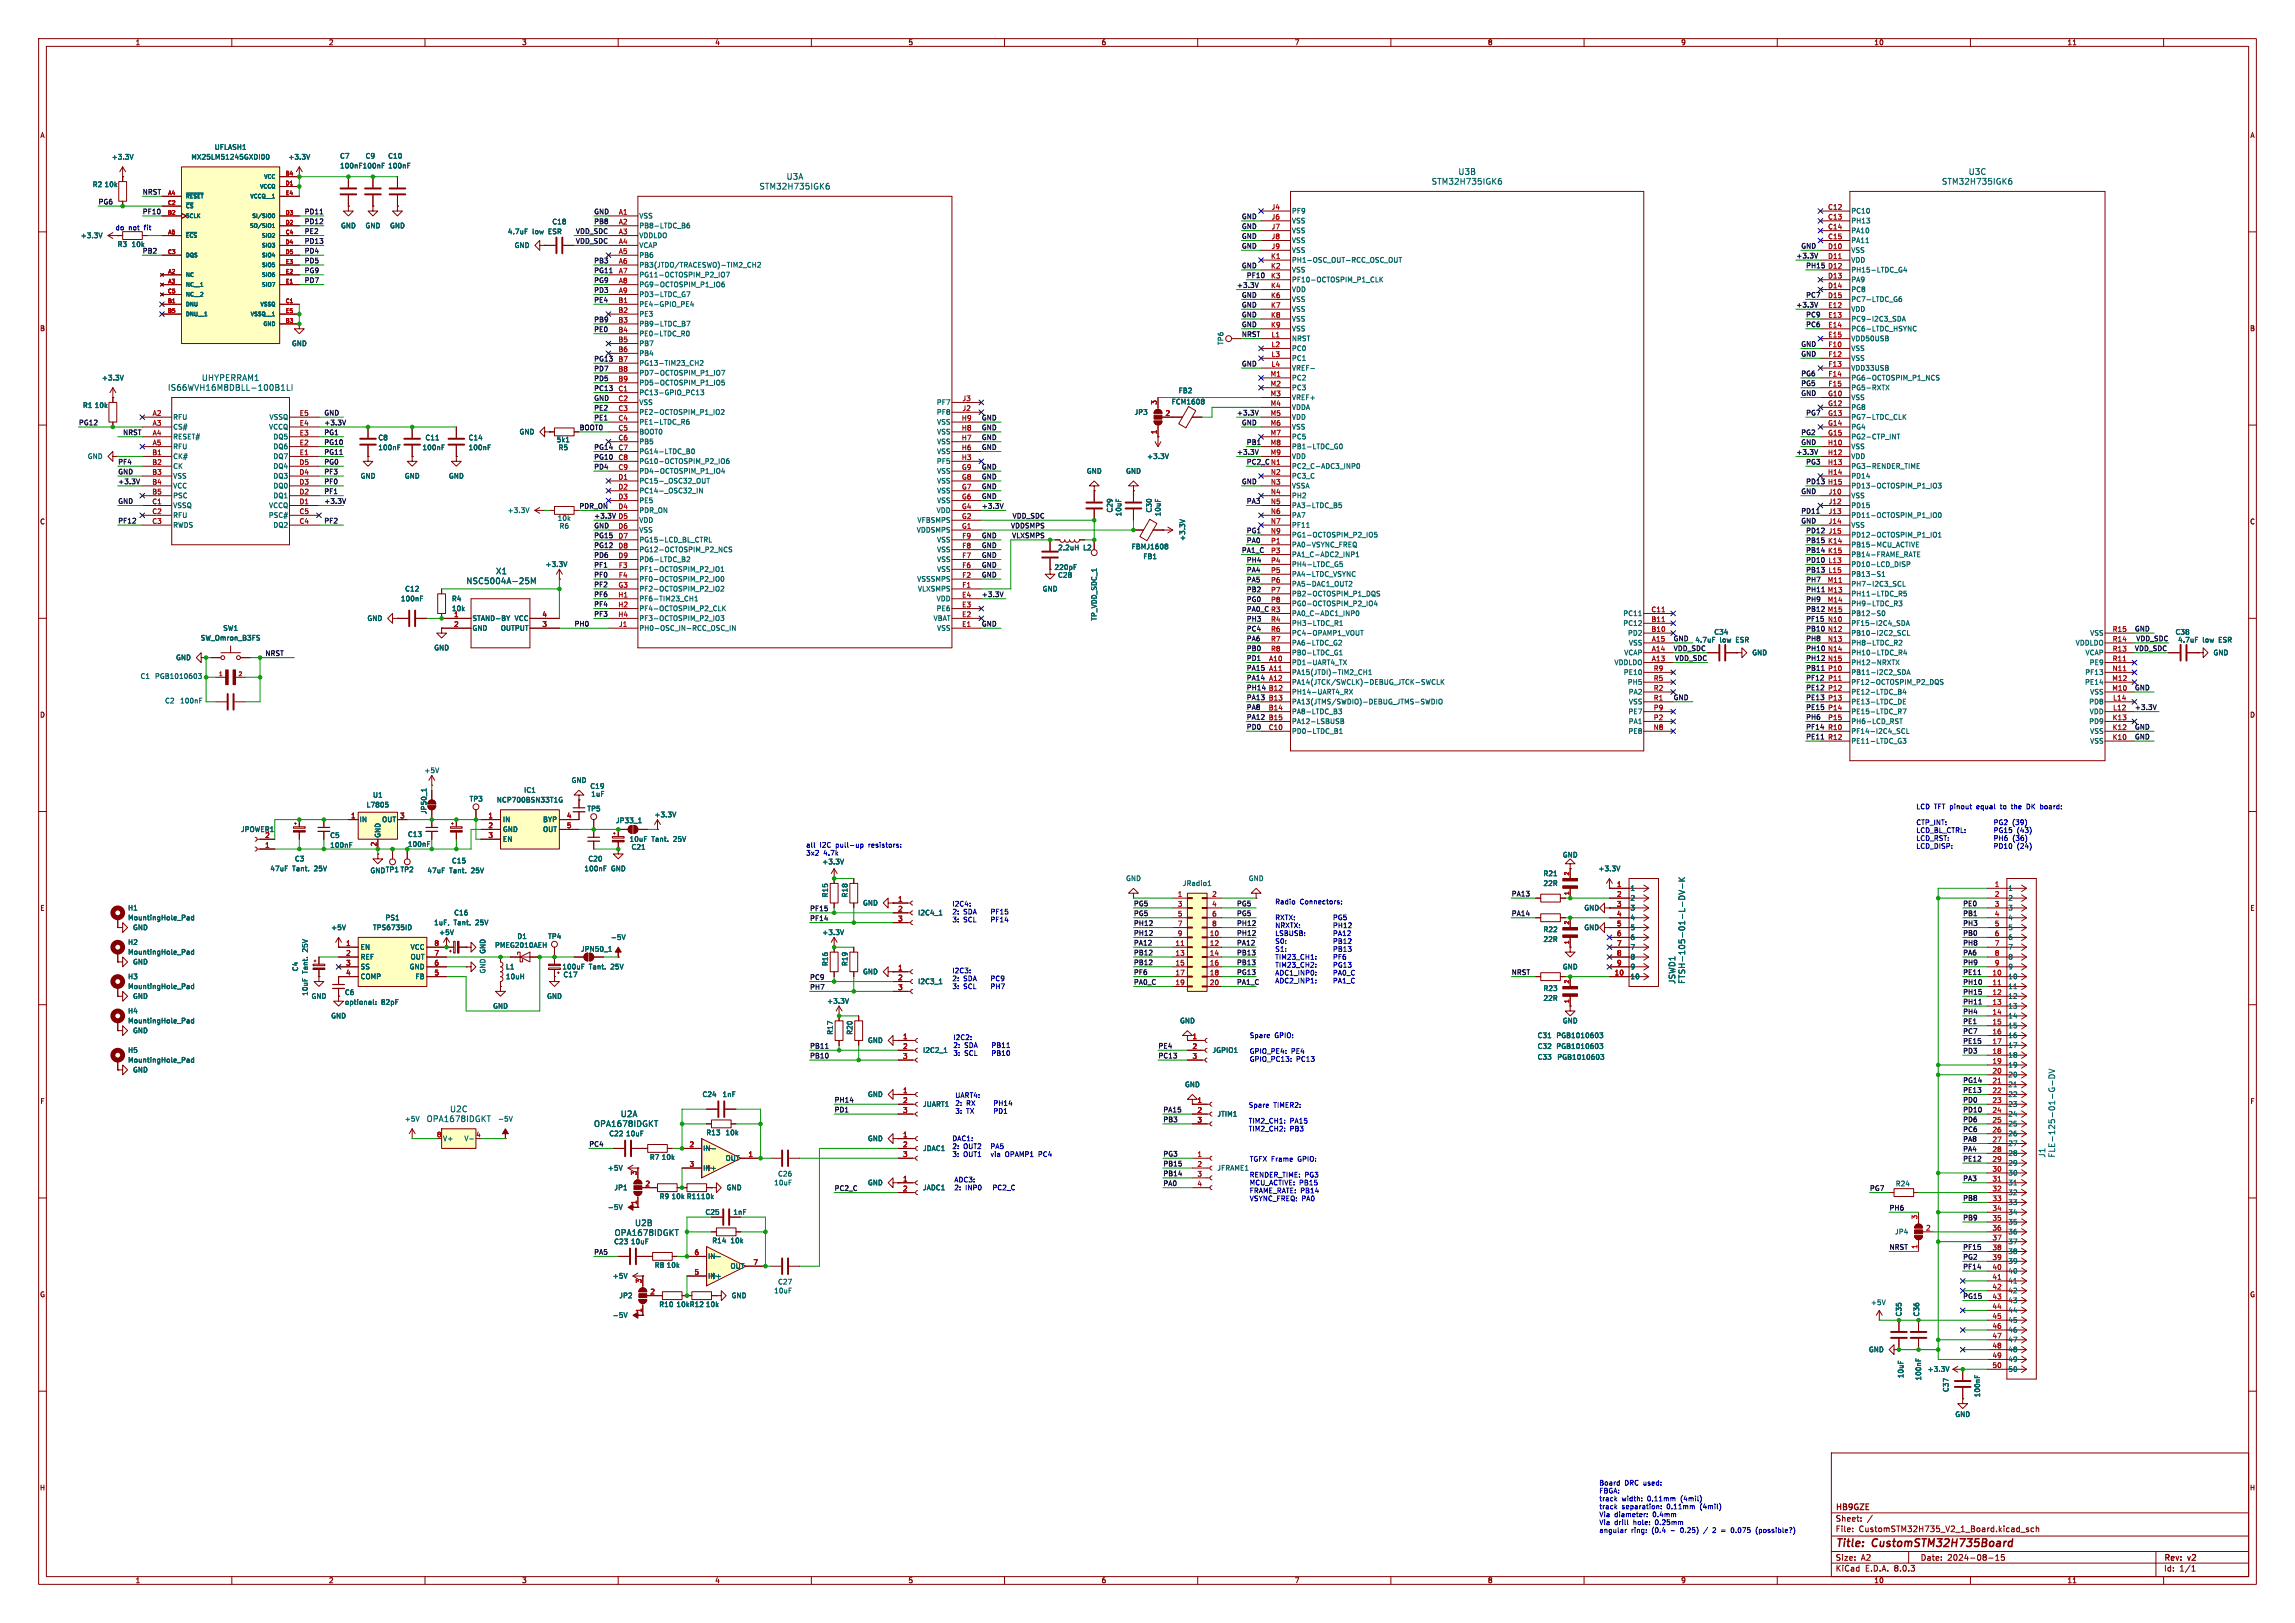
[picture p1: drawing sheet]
<svg xmlns="http://www.w3.org/2000/svg" width="594mm" height="420mm" viewBox="0 0 594 420" stroke-linecap="round" stroke-linejoin="round" font-family="sans-serif">
<defs><g id="words">
<g font-size="2.8" fill="#840000">
<text x="475" y="400.9">Title:</text>
<text x="484.7" y="400.9">CustomSTM32H735Board</text>
</g>
<g font-size="2.1" fill="#006464">
<text x="203.5" y="46.7">U3A</text>
<text x="370.4" y="48">STM32H735IGK6</text>
<text x="377.4" y="45.4">U3B</text>
<text x="502.5" y="48">STM32H735IGK6</text>
<text x="509.4" y="45.4">U3C</text>
<text x="196.4" y="49.3">STM32H735IGK6</text>
<text x="43.4" y="101.3">IS66WVH16M8DBLL-100B1LI</text>
<text x="52.1" y="98.8">UHYPERRAM1</text>
<text x="128.3" y="148.8">X1</text>
<text x="120.6" y="151.4">NSC5004A-25M</text>
<text x="433.8" y="254.7" transform="rotate(-90 433.8 254.7)">JSWD1</text>
<text x="436.3" y="254.7" transform="rotate(-90 436.3 254.7)">FTSH-105-01-L-DV-K</text>
<text x="110.3" y="290.6">OPA1678IDGKT</text>
<text x="116.4" y="288">U2C</text>
<text x="153.6" y="291.8">OPA1678IDGKT</text>
<text x="160.6" y="289.3">U2A</text>
<text x="529.6" y="299.7" transform="rotate(-90 529.6 299.7)">J1</text>
<text x="532.1" y="299.7" transform="rotate(-90 532.1 299.7)">FLE-125-01-G-DV</text>
<text x="164.3" y="317.5">U2B</text>
<text x="159" y="320">OPA1678IDGKT</text>
</g>
<g font-size="2.1" fill="#840000">
<text x="475" y="394">Sheet:</text>
<text x="475" y="391.2">HB9GZE</text>
<text x="475" y="396.7">File:</text>
<text x="481.1" y="396.7">CustomSTM32H735_V2_1_Board.kicad_sch</text>
<text x="475" y="406.9">KiCad</text>
<text x="475" y="404.1">Size:</text>
<text x="481.7" y="404.1">A2</text>
<text x="482.7" y="406.9">E.D.A.</text>
<text x="490.3" y="406.9">8.0.3</text>
<text x="497" y="404.1">Date:</text>
<text x="504" y="404.1">2024-08-15</text>
<text x="560" y="404.3">Rev:</text>
<text x="560" y="406.9">Id:</text>
<text x="564.1" y="406.9">1/1</text>
<text x="566.4" y="404.3">v2</text>
</g>
<g font-size="1.8" fill="#840000">
<text x="35" y="11.9">1</text>
<text x="85" y="11.9">2</text>
<text x="135" y="11.9">3</text>
<text x="185" y="11.9">4</text>
<text x="235" y="11.9">5</text>
<text x="285" y="11.9">6</text>
<text x="335" y="11.9">7</text>
<text x="385" y="11.9">8</text>
<text x="435" y="11.9">9</text>
<text x="485" y="11.9">10</text>
<text x="535" y="11.9">11</text>
<text x="10.3" y="35.9">A</text>
<text x="582.3" y="35.9">A</text>
<text x="10.3" y="85.9">B</text>
<text x="582.3" y="85.9">B</text>
<text x="10.3" y="135.9">C</text>
<text x="582.3" y="135.9">C</text>
<text x="10.3" y="185.9">D</text>
<text x="582.3" y="185.9">D</text>
<text x="10.3" y="235.9">E</text>
<text x="582.3" y="235.9">E</text>
<text x="10.3" y="285.9">F</text>
<text x="582.3" y="285.9">F</text>
<text x="10.3" y="335.9">G</text>
<text x="582.3" y="335.9">G</text>
<text x="10.2" y="385.9">H</text>
<text x="582.2" y="385.9">H</text>
<text x="35" y="409.9">1</text>
<text x="85" y="409.9">2</text>
<text x="135" y="409.9">3</text>
<text x="185" y="409.9">4</text>
<text x="235" y="409.9">5</text>
<text x="285" y="409.9">6</text>
<text x="335" y="409.9">7</text>
<text x="385" y="409.9">8</text>
<text x="435" y="409.9">9</text>
<text x="485" y="409.9">10</text>
<text x="535" y="409.9">11</text>
</g>
<g font-size="1.8" fill="#006464">
<text x="28.8" y="41.5">+3.3V</text>
<text x="49.4" y="41.5">MX25LM51245GXDI00</text>
<text x="55.4" y="39">UFLASH1</text>
<text x="74.5" y="41.5">+3.3V</text>
<text x="87.9" y="41.2">C7</text>
<text x="94.5" y="41.2">C9</text>
<text x="100.3" y="41.2">C10</text>
<text x="87.9" y="43.8">100nF 100nF</text>
<text x="100.3" y="43.8">100nF</text>
<text x="23.9" y="48.6">R2</text>
<text x="26.9" y="48.6">10k</text>
<text x="88.1" y="59.3">GND</text>
<text x="94.5" y="59.3">GND</text>
<text x="100.8" y="59.3">GND</text>
<text x="142.8" y="58.3">C18</text>
<text x="165.4" y="56.7">VSS</text>
<text x="165.4" y="59.3">PB8-LTDC_B6</text>
<text x="334.3" y="55.5">PF9</text>
<text x="334.3" y="58">VSS</text>
<text x="479" y="55.5">PC10</text>
<text x="479" y="58">PH13</text>
<text x="20.8" y="61.8">+3.3V</text>
<text x="30.3" y="64.1">R3</text>
<text x="33.9" y="64.1">10k</text>
<text x="131.3" y="60.8">4.7uF</text>
<text x="133.1" y="64.4">GND</text>
<text x="137.8" y="60.8">low</text>
<text x="142.1" y="60.8">ESR</text>
<text x="165.4" y="61.8">VDDLDO</text>
<text x="165.4" y="64.4">VCAP</text>
<text x="334.3" y="60.6">VSS</text>
<text x="334.3" y="63.1">VSS</text>
<text x="334.3" y="65.6">VSS</text>
<text x="479" y="60.6">PA10</text>
<text x="479" y="63.1">PA11</text>
<text x="479" y="65.6">VSS</text>
<text x="165.4" y="66.9">PB6</text>
<text x="165.4" y="69.4">PB3(JTDO/TRACESWO)-TIM2_CH2</text>
<text x="165.4" y="72">PG11-OCTOSPIM_P2_IO7</text>
<text x="334.3" y="68.2">PH1-OSC_OUT-RCC_OSC_OUT</text>
<text x="334.3" y="70.7">VSS</text>
<text x="479" y="68.2">VDD</text>
<text x="479" y="70.7">PH15-LTDC_G4</text>
<text x="165.4" y="74.5">PG9-OCTOSPIM_P1_IO6</text>
<text x="165.4" y="77.1">PD3-LTDC_G7</text>
<text x="334.3" y="73.3">PF10-OCTOSPIM_P1_CLK</text>
<text x="334.3" y="75.8">VDD</text>
<text x="479" y="73.3">PA9</text>
<text x="479" y="75.8">PC8</text>
<text x="165.4" y="79.6">PE4-GPIO_PE4</text>
<text x="165.4" y="82.1">PE3</text>
<text x="334.3" y="78.3">VSS</text>
<text x="334.3" y="80.9">VSS</text>
<text x="334.3" y="83.4">VSS</text>
<text x="479" y="78.3">PC7-LTDC_G6</text>
<text x="479" y="80.9">VDD</text>
<text x="479" y="83.4">PC9-I2C3_SDA</text>
<text x="75.4" y="89.8">GND</text>
<text x="165.4" y="84.7">PB9-LTDC_B7</text>
<text x="165.4" y="87.2">PE0-LTDC_R0</text>
<text x="165.4" y="89.8">PB7</text>
<text x="316.8" y="89.4" transform="rotate(-90 316.8 89.4)">TP6</text>
<text x="334.3" y="86">VSS</text>
<text x="334.3" y="88.5">NRST</text>
<text x="479" y="86">PC6-LTDC_HSYNC</text>
<text x="479" y="88.5">VDD50USB</text>
<text x="165.4" y="92.3">PB4</text>
<text x="165.4" y="94.8">PG13-TIM23_CH2</text>
<text x="334.3" y="91">PC0</text>
<text x="334.3" y="93.6">PC1</text>
<text x="479" y="91">VSS</text>
<text x="479" y="93.6">VSS</text>
<text x="26.3" y="98.7">+3.3V</text>
<text x="165.4" y="97.4">PD7-OCTOSPIM_P1_IO7</text>
<text x="165.4" y="99.9">PD5-OCTOSPIM_P1_IO5</text>
<text x="304.9" y="102">FB2</text>
<text x="334.3" y="96.1">VREF-</text>
<text x="334.3" y="98.7">PC2</text>
<text x="334.3" y="101.2">PC3</text>
<text x="479" y="96.1">VDD33USB</text>
<text x="479" y="98.7">PG6-OCTOSPIM_P1_NCS</text>
<text x="479" y="101.2">PG5-RXTX</text>
<text x="21.3" y="105.8">R1</text>
<text x="24.4" y="105.8">10k</text>
<text x="165.4" y="102.5">PC13-GPIO_PC13</text>
<text x="165.4" y="105">VSS</text>
<text x="165.4" y="107.5">PE2-OCTOSPIM_P1_IO2</text>
<text x="242.4" y="107.5">PF8</text>
<text x="242.4" y="105">PF7</text>
<text x="293.5" y="107.5">JP3</text>
<text x="303.1" y="104.9">FCM1608</text>
<text x="334.3" y="103.7">VREF+</text>
<text x="334.3" y="106.3">VDDA</text>
<text x="479" y="103.7">VSS</text>
<text x="479" y="106.3">PG8</text>
<text x="44.7" y="108.8">RFU</text>
<text x="44.7" y="111.4">CS#</text>
<text x="44.7" y="113.9">RESET#</text>
<text x="69.5" y="111.4">VCCQ</text>
<text x="69.6" y="108.8">VSSQ</text>
<text x="70.7" y="113.9">DQ5</text>
<text x="134.3" y="112.6">GND</text>
<text x="165.4" y="110.1">PE1-LTDC_R6</text>
<text x="165.4" y="112.6">BOOT0</text>
<text x="242.4" y="112.6">VSS</text>
<text x="242.4" y="110.1">VSS</text>
<text x="334.3" y="108.8">VDD</text>
<text x="334.3" y="111.4">VSS</text>
<text x="334.3" y="113.9">PC5</text>
<text x="479" y="108.8">PG7-LTDC_CLK</text>
<text x="479" y="111.4">PG4</text>
<text x="479" y="113.9">PG2-CTP_INT</text>
<text x="22.6" y="119">GND</text>
<text x="44.7" y="116.4">RFU</text>
<text x="44.7" y="119">CK#</text>
<text x="70.7" y="119">DQ7</text>
<text x="70.7" y="116.4">DQ6</text>
<text x="97.8" y="114.1">C8</text>
<text x="97.8" y="116.7">100nF</text>
<text x="109.2" y="116.7">100nF</text>
<text x="110" y="114.1">C11</text>
<text x="121.2" y="116.7">100nF</text>
<text x="121.2" y="114.1">C14</text>
<text x="144" y="114.7">5k1</text>
<text x="144.5" y="116.7">R5</text>
<text x="165.4" y="115.2">PB5</text>
<text x="165.4" y="117.7">PG14-LTDC_B0</text>
<text x="242.4" y="117.7">VSS</text>
<text x="242.4" y="115.2">VSS</text>
<text x="296.8" y="119">+3.3V</text>
<text x="334.3" y="116.4">PB1-LTDC_G0</text>
<text x="334.3" y="119">VDD</text>
<text x="479" y="116.4">VSS</text>
<text x="479" y="119">VDD</text>
<text x="44.7" y="121.5">CK</text>
<text x="44.7" y="124.1">VSS</text>
<text x="70.7" y="124.1">DQ3</text>
<text x="70.7" y="121.5">DQ4</text>
<text x="93.2" y="124.1">GND</text>
<text x="104.6" y="124.1">GND</text>
<text x="116.1" y="124.1">GND</text>
<text x="165.4" y="120.2">PG10-OCTOSPIM_P2_IO6</text>
<text x="165.4" y="122.8">PD4-OCTOSPIM_P1_IO4</text>
<text x="165.4" y="125.3">PC15-_OSC32_OUT</text>
<text x="242.4" y="120.2">PF5</text>
<text x="242.4" y="125.3">VSS</text>
<text x="242.4" y="122.8">VSS</text>
<text x="281.2" y="122.8">GND</text>
<text x="291.3" y="122.8">GND</text>
<text x="334.3" y="121.5">PC2_C-ADC3_INP0</text>
<text x="334.3" y="124.1">PC3_C</text>
<text x="479" y="121.5">PG3-RENDER_TIME</text>
<text x="479" y="124.1">PD14</text>
<text x="44.7" y="126.6">VCC</text>
<text x="44.7" y="129.1">PSC</text>
<text x="44.7" y="131.7">VSSQ</text>
<text x="69.5" y="131.7">VCCQ</text>
<text x="70.7" y="129.1">DQ1</text>
<text x="70.7" y="126.6">DQ0</text>
<text x="165.4" y="127.9">PC14-_OSC32_IN</text>
<text x="165.4" y="130.4">PE5</text>
<text x="242.4" y="130.4">VSS</text>
<text x="242.4" y="127.9">VSS</text>
<text x="334.3" y="126.6">VSSA</text>
<text x="334.3" y="129.1">PH2</text>
<text x="334.3" y="131.7">PA3-LTDC_B5</text>
<text x="479" y="126.6">PD13-OCTOSPIM_P1_IO3</text>
<text x="479" y="129.1">VSS</text>
<text x="479" y="131.7">PD15</text>
<text x="44.7" y="134.2">RFU</text>
<text x="44.7" y="136.8">RWDS</text>
<text x="69.5" y="134.2">PSC#</text>
<text x="70.7" y="136.8">DQ2</text>
<text x="131.3" y="132.9">+3.3V</text>
<text x="144.2" y="135">10k</text>
<text x="144.7" y="137">R6</text>
<text x="165.4" y="132.9">PDR_ON</text>
<text x="165.4" y="135.5">VDD</text>
<text x="237.3" y="135.5">VFBSMPS</text>
<text x="242.3" y="132.9">VDD</text>
<text x="288.1" y="132.8" transform="rotate(-90 288.1 132.8)">C29</text>
<text x="290.4" y="133.7" transform="rotate(-90 290.4 133.7)">10uF</text>
<text x="298.3" y="132.8" transform="rotate(-90 298.3 132.8)">C30</text>
<text x="300.6" y="133.7" transform="rotate(-90 300.6 133.7)">10uF</text>
<text x="334.3" y="134.2">PA7</text>
<text x="334.3" y="136.8">PF11</text>
<text x="479" y="134.2">PD11-OCTOSPIM_P1_IO0</text>
<text x="479" y="136.8">VSS</text>
<text x="165.4" y="138">VSS</text>
<text x="165.4" y="140.6">PG15-LCD_BL_CTRL</text>
<text x="165.4" y="143.1">PG12-OCTOSPIM_P2_NCS</text>
<text x="237.2" y="138">VDDSMPS</text>
<text x="242.4" y="143.1">VSS</text>
<text x="242.4" y="140.6">VSS</text>
<text x="273.8" y="142.6">2.2uH</text>
<text x="280.2" y="142.6">L2</text>
<text x="292.8" y="142.3">FBMJ1608</text>
<text x="306.9" y="140.1" transform="rotate(-90 306.9 140.1)">+3.3V</text>
<text x="334.3" y="139.3">PG1-OCTOSPIM_P2_IO5</text>
<text x="334.3" y="141.8">PA0-VSYNC_FREQ</text>
<text x="479" y="139.3">PD12-OCTOSPIM_P1_IO1</text>
<text x="479" y="141.8">PB15-MCU_ACTIVE</text>
<text x="141.1" y="146.9">+3.3V</text>
<text x="165.4" y="145.6">PD6-LTDC_B2</text>
<text x="165.4" y="148.2">PF1-OCTOSPIM_P2_IO1</text>
<text x="242.4" y="148.2">VSS</text>
<text x="242.4" y="145.6">VSS</text>
<text x="272.8" y="147.7">220pF</text>
<text x="273.7" y="149.7">C28</text>
<text x="295.8" y="144.9">FB1</text>
<text x="334.3" y="144.4">PA1_C-ADC2_INP1</text>
<text x="334.3" y="146.9">PH4-LTDC_G5</text>
<text x="334.3" y="149.5">PA4-LTDC_VSYNC</text>
<text x="479" y="144.4">PB14-FRAME_RATE</text>
<text x="479" y="146.9">PD10-LCD_DISP</text>
<text x="479" y="149.5">PB13-S1</text>
<text x="103.6" y="155.8">100nF</text>
<text x="104.7" y="153.3">C12</text>
<text x="116.8" y="155.8">R4</text>
<text x="165.4" y="150.7">PF0-OCTOSPIM_P2_IO0</text>
<text x="165.4" y="153.3">PF2-OCTOSPIM_P2_IO2</text>
<text x="165.4" y="155.8">PF6-TIM23_CH1</text>
<text x="237.3" y="150.7">VSSSMPS</text>
<text x="237.5" y="153.3">VLXSMPS</text>
<text x="242.3" y="155.8">VDD</text>
<text x="269.7" y="153.3">GND</text>
<text x="334.3" y="152">PA5-DAC1_OUT2</text>
<text x="334.3" y="154.5">PB2-OCTOSPIM_P1_DQS</text>
<text x="479" y="152">PH7-I2C3_SCL</text>
<text x="479" y="154.5">PH11-LTDC_R5</text>
<text x="95" y="160.9">GND</text>
<text x="116.8" y="158.3">10k</text>
<text x="122.2" y="160.9">STAND-BY</text>
<text x="133.1" y="160.9">VCC</text>
<text x="165.4" y="158.3">PF4-OCTOSPIM_P2_CLK</text>
<text x="165.4" y="160.9">PF3-OCTOSPIM_P2_IO3</text>
<text x="241.5" y="160.9">VBAT</text>
<text x="242.3" y="158.3">PE6</text>
<text x="284.1" y="160.8" transform="rotate(-90 284.1 160.8)">TP_VDD_SDC_1</text>
<text x="334.3" y="157.1">PG0-OCTOSPIM_P2_IO4</text>
<text x="334.3" y="159.6">PA0_C-ADC1_INP0</text>
<text x="420" y="159.6">PC11</text>
<text x="479" y="157.1">PH9-LTDC_R3</text>
<text x="479" y="159.6">PB12-S0</text>
<text x="51.8" y="166">SW_Omron_B3FS</text>
<text x="57.7" y="163.4">SW1</text>
<text x="122.2" y="163.4">GND</text>
<text x="129.5" y="163.4">OUTPUT</text>
<text x="165.4" y="163.4">PH0-OSC_IN-RCC_OSC_IN</text>
<text x="242.4" y="163.4">VSS</text>
<text x="334.3" y="162.2">PH3-LTDC_R1</text>
<text x="334.3" y="164.7">PC4-OPAMP1_VOUT</text>
<text x="334.3" y="167.2">PA6-LTDC_G2</text>
<text x="420" y="162.2">PC12</text>
<text x="421.2" y="164.7">PD2</text>
<text x="421.5" y="167.2">VSS</text>
<text x="438.7" y="166.5">4.7uF</text>
<text x="443.6" y="164.4">C34</text>
<text x="445.1" y="166.5">low</text>
<text x="449.4" y="166.5">ESR</text>
<text x="479" y="162.2">PF15-I2C4_SDA</text>
<text x="479" y="164.7">PB10-I2C2_SCL</text>
<text x="479" y="167.2">PH8-LTDC_R2</text>
<text x="537.1" y="167.2">VDDLDO</text>
<text x="540.9" y="164.7">VSS</text>
<text x="563" y="164.4">C38</text>
<text x="563.7" y="166.5">4.7uF</text>
<text x="570.1" y="166.5">low</text>
<text x="574.4" y="166.5">ESR</text>
<text x="45.4" y="171">GND</text>
<text x="112.3" y="168.5">GND</text>
<text x="334.3" y="172.3">PD1-UART4_TX</text>
<text x="334.3" y="169.8">PB0-LTDC_G1</text>
<text x="417.7" y="172.3">VDDLDO</text>
<text x="420.3" y="169.8">VCAP</text>
<text x="453.4" y="169.8">GND</text>
<text x="479" y="169.8">PH10-LTDC_R4</text>
<text x="479" y="172.3">PH12-NRXTX</text>
<text x="539.7" y="169.8">VCAP</text>
<text x="540.7" y="172.3">PE9</text>
<text x="572.8" y="169.8">GND</text>
<text x="36.3" y="175.9">C1</text>
<text x="40" y="175.9">PGB1010603</text>
<text x="334.3" y="174.9">PA15(JTDI)-TIM2_CH1</text>
<text x="334.3" y="177.4">PA14(JTCK/SWCLK)-DEBUG_JTCK-SWCLK</text>
<text x="334.3" y="179.9">PH14-UART4_RX</text>
<text x="420.2" y="174.9">PE10</text>
<text x="421.2" y="177.4">PH5</text>
<text x="421.4" y="179.9">PA2</text>
<text x="479" y="174.9">PB11-I2C2_SDA</text>
<text x="479" y="177.4">PF12-OCTOSPIM_P2_DQS</text>
<text x="479" y="179.9">PE12-LTDC_B4</text>
<text x="539.5" y="177.4">PE14</text>
<text x="539.6" y="174.9">PF13</text>
<text x="540.9" y="179.9">VSS</text>
<text x="42.6" y="182.2">C2</text>
<text x="46.5" y="182.2">100nF</text>
<text x="334.3" y="182.5">PA13(JTMS/SWDIO)-DEBUG_JTMS-SWDIO</text>
<text x="334.3" y="185">PA8-LTDC_B3</text>
<text x="421.4" y="185">PE7</text>
<text x="421.5" y="182.5">VSS</text>
<text x="479" y="182.5">PE13-LTDC_DE</text>
<text x="479" y="185">PE15-LTDC_R7</text>
<text x="540.6" y="182.5">PD8</text>
<text x="540.7" y="185">VDD</text>
<text x="334.3" y="187.6">PA12-LSBUSB</text>
<text x="334.3" y="190.1">PD0-LTDC_B1</text>
<text x="421.4" y="190.1">PE8</text>
<text x="421.4" y="187.6">PA1</text>
<text x="479" y="187.6">PH6-LCD_RST</text>
<text x="479" y="190.1">PF14-I2C4_SCL</text>
<text x="540.6" y="187.6">PD9</text>
<text x="540.9" y="190.1">VSS</text>
<text x="479" y="192.6">PE11-LTDC_G3</text>
<text x="540.9" y="192.6">VSS</text>
<text x="109.7" y="200.3">+5V</text>
<text x="147.8" y="202.8">GND</text>
<text x="94.8" y="209.1">L7805</text>
<text x="96.4" y="206.6">U1</text>
<text x="121.4" y="207.6">TP3</text>
<text x="128.5" y="207.9">NCP700BSN33T1G</text>
<text x="135.5" y="205.3">IC1</text>
<text x="152.7" y="204.3">C19</text>
<text x="152.9" y="206.3">1uF</text>
<text x="62.2" y="215.5">JPOWER1</text>
<text x="93" y="213">IN</text>
<text x="98.8" y="213">OUT</text>
<text x="110.6" y="210.8" transform="rotate(-90 110.6 210.8)">JP50_1</text>
<text x="130" y="213">IN</text>
<text x="130" y="215.5">GND</text>
<text x="140.4" y="213">BYP</text>
<text x="140.4" y="215.5">OUT</text>
<text x="151.9" y="210.2">TP5</text>
<text x="159.3" y="213.2">JP33_1</text>
<text x="169.3" y="211.7">+3.3V</text>
<text x="85.3" y="217">C5</text>
<text x="85.3" y="219.6">100nF</text>
<text x="98.7" y="216.9" transform="rotate(-90 98.7 216.9)">GND</text>
<text x="105.5" y="216.8">C13</text>
<text x="105.5" y="219.3">100nF</text>
<text x="130" y="218">EN</text>
<text x="162.8" y="218">10uF</text>
<text x="163.3" y="220.1">C21</text>
<text x="168.7" y="218">Tant.</text>
<text x="174.4" y="218">25V</text>
<text x="69.9" y="225.7">47uF</text>
<text x="75.7" y="225.7">Tant.</text>
<text x="76.2" y="223.1">C3</text>
<text x="81.5" y="225.7">25V</text>
<text x="95.8" y="226.2">GNDTP1 TP2</text>
<text x="110.5" y="226.2">47uF</text>
<text x="116.3" y="226.2">Tant.</text>
<text x="116.8" y="223.6">C15</text>
<text x="122.1" y="226.2">25V</text>
<text x="151.1" y="225.7">100nF</text>
<text x="152.2" y="223.1">C20</text>
<text x="158" y="225.7">GND</text>
<text x="212.7" y="223.9">+3.3V</text>
<text x="399.4" y="226.9">R21</text>
<text x="404.4" y="222.1">GND</text>
<text x="413.6" y="225.7">+3.3V</text>
<text x="214.5" y="232.3" transform="rotate(-90 214.5 232.3)">R15</text>
<text x="219.6" y="232.3" transform="rotate(-90 219.6 232.3)">R18</text>
<text x="291.3" y="228.2">GND</text>
<text x="306" y="229.5">JRadio1</text>
<text x="323.1" y="228.2">GND</text>
<text x="399.4" y="229.5">22R</text>
<text x="421.9" y="230.7">1</text>
<text x="421.9" y="233.3">2</text>
<text x="519.7" y="230.7">1</text>
<text x="519.7" y="233.3">2</text>
<text x="33" y="235.8">H1</text>
<text x="33" y="238.4">MountingHole_Pad</text>
<text x="99.7" y="238.4">PS1</text>
<text x="112.2" y="239.6">1uF,</text>
<text x="117.4" y="237.1">C16</text>
<text x="117.5" y="239.6">Tant.</text>
<text x="123.2" y="239.6">25V</text>
<text x="223.2" y="234.5">GND</text>
<text x="237.5" y="237.1">I2C4_1</text>
<text x="409.9" y="235.8">GND</text>
<text x="421.9" y="235.8">3</text>
<text x="421.9" y="238.4">4</text>
<text x="519.7" y="235.8">3</text>
<text x="519.7" y="238.4">4</text>
<text x="33" y="244.7">H2</text>
<text x="34.3" y="240.9">GND</text>
<text x="85.6" y="240.9">+5V</text>
<text x="93.2" y="246">EN</text>
<text x="96.4" y="240.9">TPS6735ID</text>
<text x="106.2" y="246">VCC</text>
<text x="113.5" y="242.2">+5V</text>
<text x="128" y="245.5">PMEG2010AEH</text>
<text x="133.8" y="243.2">D1</text>
<text x="141.7" y="243.2">TP4</text>
<text x="158" y="243.4">-5V</text>
<text x="212.7" y="242.2">+3.3V</text>
<text x="399.4" y="241.4">R22</text>
<text x="399.4" y="243.9">22R</text>
<text x="409.9" y="240.9">GND</text>
<text x="421.9" y="240.9">5</text>
<text x="421.9" y="243.4">6</text>
<text x="421.9" y="246">7</text>
<text x="519.7" y="240.9">5</text>
<text x="519.7" y="243.4">6</text>
<text x="519.7" y="246">7</text>
<text x="33" y="247.2">MountingHole_Pad</text>
<text x="34.3" y="249.8">GND</text>
<text x="77.3" y="251.5" transform="rotate(-90 77.3 251.5)">C4</text>
<text x="79.9" y="252" transform="rotate(-90 79.9 252)">Tant.</text>
<text x="79.9" y="246.2" transform="rotate(-90 79.9 246.2)">25V</text>
<text x="93.2" y="248.5">REF</text>
<text x="93.2" y="251.1">SS</text>
<text x="105.9" y="251.1">GND</text>
<text x="106.2" y="248.5">OUT</text>
<text x="125.8" y="246.9" transform="rotate(-90 125.8 246.9)">GND</text>
<text x="130.8" y="251.1">L1</text>
<text x="145.4" y="251.1">100uF</text>
<text x="150.2" y="246.5">JPN50_1</text>
<text x="152.5" y="251.1">Tant.</text>
<text x="158.2" y="251.1">25V</text>
<text x="214.5" y="250.1" transform="rotate(-90 214.5 250.1)">R16</text>
<text x="219.6" y="250.1" transform="rotate(-90 219.6 250.1)">R19</text>
<text x="404.4" y="251.1">GND</text>
<text x="421.9" y="248.5">8</text>
<text x="421.9" y="251.1">9</text>
<text x="519.7" y="248.5">8</text>
<text x="519.7" y="251.1">9</text>
<text x="33" y="253.6">H3</text>
<text x="33" y="256.1">MountingHole_Pad</text>
<text x="79.9" y="257.8" transform="rotate(-90 79.9 257.8)">10uF</text>
<text x="89.1" y="257.7">C6</text>
<text x="93.2" y="253.6">COMP</text>
<text x="107.4" y="253.6">FB</text>
<text x="125.8" y="252" transform="rotate(-90 125.8 252)">GND</text>
<text x="130.8" y="253.6">10uH</text>
<text x="145.7" y="253.1">C17</text>
<text x="223.2" y="252.3">GND</text>
<text x="237.5" y="254.9">I2C3_1</text>
<text x="399.4" y="256.6">R23</text>
<text x="421.9" y="253.6">10</text>
<text x="519.7" y="253.6">10</text>
<text x="519.7" y="256.1">11</text>
<text x="33" y="262.5">H4</text>
<text x="34.3" y="258.7">GND</text>
<text x="80.5" y="258.7">GND</text>
<text x="85.6" y="263.8">GND</text>
<text x="89.1" y="260.2">optional:</text>
<text x="98.7" y="260.2">82pF</text>
<text x="127.5" y="261.2">GND</text>
<text x="141.5" y="258.7">GND</text>
<text x="214" y="259.9">+3.3V</text>
<text x="399.4" y="259.2">22R</text>
<text x="519.7" y="258.7">12</text>
<text x="519.7" y="261.2">13</text>
<text x="519.7" y="263.8">14</text>
<text x="33" y="265">MountingHole_Pad</text>
<text x="34.3" y="267.6">GND</text>
<text x="215.7" y="267.9" transform="rotate(-90 215.7 267.9)">R17</text>
<text x="220.8" y="267.9" transform="rotate(-90 220.8 267.9)">R20</text>
<text x="305.3" y="265">GND</text>
<text x="397.9" y="268.8">C31</text>
<text x="402.7" y="268.8">PGB1010603</text>
<text x="404.4" y="265">GND</text>
<text x="519.7" y="266.3">15</text>
<text x="519.7" y="268.8">16</text>
<text x="33" y="272.6">H5</text>
<text x="33" y="275.2">MountingHole_Pad</text>
<text x="224.5" y="270.1">GND</text>
<text x="238.8" y="272.6">I2C2_1</text>
<text x="313.7" y="272.6">JGPIO1</text>
<text x="397.9" y="274.4">C33</text>
<text x="397.9" y="271.6">C32</text>
<text x="402.7" y="271.6">PGB1010603</text>
<text x="403" y="274.4">PGB1010603</text>
<text x="519.7" y="271.4">17</text>
<text x="519.7" y="273.9">18</text>
<text x="34.3" y="277.7">GND</text>
<text x="306.6" y="281.5">GND</text>
<text x="519.7" y="276.5">19</text>
<text x="519.7" y="279">20</text>
<text x="519.7" y="281.5">21</text>
<text x="181.7" y="284.1">C24</text>
<text x="186.9" y="284.1">1nF</text>
<text x="224.5" y="284.1">GND</text>
<text x="238.8" y="286.6">JUART1</text>
<text x="519.7" y="284.1">22</text>
<text x="519.7" y="286.6">23</text>
<text x="104.6" y="290.4">+5V</text>
<text x="128.8" y="290.4">-5V</text>
<text x="182.7" y="294">R13</text>
<text x="187.7" y="294">10k</text>
<text x="315" y="289.2">JTIM1</text>
<text x="519.7" y="289.2">24</text>
<text x="519.7" y="291.7">25</text>
<text x="114.6" y="295.5">V+</text>
<text x="120.1" y="295.5">V-</text>
<text x="157.6" y="294.2">C22</text>
<text x="161.9" y="294.2">10uF</text>
<text x="181.9" y="298">IN-</text>
<text x="224.5" y="295.5">GND</text>
<text x="238.8" y="298">JDAC1</text>
<text x="519.7" y="294.2">26</text>
<text x="519.7" y="296.8">27</text>
<text x="519.7" y="299.3">28</text>
<text x="157.2" y="303.1">+5V</text>
<text x="168.1" y="300.3">R7</text>
<text x="171.1" y="300.3">10k</text>
<text x="181.9" y="303.1">IN+</text>
<text x="187.7" y="300.6">OUT</text>
<text x="201.3" y="304.6">C26</text>
<text x="315" y="303.1">JFRAME1</text>
<text x="519.7" y="301.9">29</text>
<text x="519.7" y="304.4">30</text>
<text x="158.9" y="308.2">JP1</text>
<text x="170.6" y="310.5">R9</text>
<text x="173.7" y="310.5">10k R11</text>
<text x="181.3" y="310.5">10k</text>
<text x="188" y="308.2">GND</text>
<text x="200.3" y="306.9">10uF</text>
<text x="224.5" y="306.9">GND</text>
<text x="238.8" y="308.2">JADC1</text>
<text x="490.6" y="307.2">R24</text>
<text x="519.7" y="306.9">31</text>
<text x="519.7" y="309.5">32</text>
<text x="157.2" y="313.3">-5V</text>
<text x="182.5" y="314.6">C25</text>
<text x="189.7" y="314.6">1nF</text>
<text x="519.7" y="312">33</text>
<text x="519.7" y="314.6">34</text>
<text x="519.7" y="317.1">35</text>
<text x="158.8" y="322.2">C23</text>
<text x="163.2" y="322.2">10uF</text>
<text x="184.2" y="321.9">R14</text>
<text x="188.9" y="321.9">10k</text>
<text x="490.4" y="319.6">JP4</text>
<text x="519.7" y="319.6">36</text>
<text x="519.7" y="322.2">37</text>
<text x="169.3" y="328.3">R8</text>
<text x="172.4" y="328.3">10k</text>
<text x="183.1" y="326">IN-</text>
<text x="189" y="328.5">OUT</text>
<text x="519.7" y="324.7">38</text>
<text x="519.7" y="327.3">39</text>
<text x="519.7" y="329.8">40</text>
<text x="158.5" y="331.1">+5V</text>
<text x="183.1" y="331.1">IN+</text>
<text x="200.3" y="334.9">10uF</text>
<text x="201.3" y="332.6">C27</text>
<text x="519.7" y="332.3">41</text>
<text x="519.7" y="334.9">42</text>
<text x="158.5" y="341.2">-5V</text>
<text x="160.2" y="336.1">JP2</text>
<text x="170.5" y="338.4">R10</text>
<text x="175" y="338.4">10k R12</text>
<text x="182.6" y="338.4">10k</text>
<text x="189.2" y="336.1">GND</text>
<text x="484.1" y="337.9">+5V</text>
<text x="492.4" y="340.8" transform="rotate(-90 492.4 340.8)">C35</text>
<text x="496.9" y="340.8" transform="rotate(-90 496.9 340.8)">C36</text>
<text x="519.7" y="337.4">43</text>
<text x="519.7" y="340">44</text>
<text x="519.7" y="342.5">45</text>
<text x="519.7" y="345">46</text>
<text x="519.7" y="347.6">47</text>
<text x="483.6" y="350.1">GND</text>
<text x="519.7" y="350.1">48</text>
<text x="519.7" y="352.7">49</text>
<text x="492.9" y="356.8" transform="rotate(-90 492.9 356.8)">10uF</text>
<text x="497.4" y="357.4" transform="rotate(-90 497.4 357.4)">100nF</text>
<text x="498.8" y="355.2">+3.3V</text>
<text x="519.7" y="355.2">50</text>
<text x="504.5" y="360.3" transform="rotate(-90 504.5 360.3)">C37</text>
<text x="512.7" y="361.7" transform="rotate(-90 512.7 361.7)">100nF</text>
<text x="506" y="366.9">GND</text>
</g>
<g font-size="1.8" fill="#0f0f0f">
<text x="25.4" y="53">PG6</text>
<text x="36.8" y="50.4">NRST</text>
<text x="36.8" y="55.5">PF10</text>
<text x="78.7" y="55.5">PD11</text>
<text x="78.7" y="58.1">PD12</text>
<text x="153.7" y="55.5">GND</text>
<text x="153.7" y="58.1">PB8</text>
<text x="321.3" y="56.8">GND</text>
<text x="321.3" y="59.3">GND</text>
<text x="36.8" y="65.7">PB2</text>
<text x="78.7" y="60.6">PE2</text>
<text x="78.7" y="63.1">PD13</text>
<text x="78.7" y="65.7">PD4</text>
<text x="148.9" y="60.6">VDD_SDC</text>
<text x="148.9" y="63.1">VDD_SDC</text>
<text x="321.3" y="61.9">GND</text>
<text x="321.3" y="64.4">GND</text>
<text x="466.1" y="64.4">GND</text>
<text x="78.7" y="68.2">PD5</text>
<text x="78.7" y="70.8">PG9</text>
<text x="153.7" y="70.8">PG11</text>
<text x="153.7" y="68.2">PB3</text>
<text x="321.3" y="69.5">GND</text>
<text x="464.8" y="67">+3.3V</text>
<text x="467.4" y="69.5">PH15</text>
<text x="78.7" y="73.3">PD7</text>
<text x="153.7" y="75.8">PD3</text>
<text x="153.7" y="73.3">PG9</text>
<text x="320" y="74.6">+3.3V</text>
<text x="321.3" y="77.1">GND</text>
<text x="322.6" y="72">PF10</text>
<text x="467.4" y="77.1">PC7</text>
<text x="153.7" y="78.4">PE4</text>
<text x="153.7" y="83.5">PB9</text>
<text x="321.3" y="79.7">GND</text>
<text x="321.3" y="82.2">GND</text>
<text x="464.8" y="79.7">+3.3V</text>
<text x="467.4" y="82.2">PC9</text>
<text x="153.7" y="86">PE0</text>
<text x="321.3" y="87.3">NRST</text>
<text x="321.3" y="84.7">GND</text>
<text x="466.1" y="89.8">GND</text>
<text x="467.4" y="84.7">PC6</text>
<text x="153.7" y="93.6">PG13</text>
<text x="321.3" y="94.9">GND</text>
<text x="466.1" y="92.4">GND</text>
<text x="153.7" y="96.2">PD7</text>
<text x="153.7" y="101.2">PC13</text>
<text x="153.7" y="98.7">PD5</text>
<text x="466.1" y="100">PG5</text>
<text x="466.1" y="97.4">PG6</text>
<text x="83.8" y="107.6">GND</text>
<text x="153.7" y="103.8">GND</text>
<text x="153.7" y="106.3">PE2</text>
<text x="320" y="107.6">+3.3V</text>
<text x="466.1" y="102.5">GND</text>
<text x="467.4" y="107.6">PG7</text>
<text x="20.3" y="110.1">PG12</text>
<text x="31.7" y="112.7">NRST</text>
<text x="83.8" y="110.1">+3.3V</text>
<text x="83.8" y="112.7">PG1</text>
<text x="149.9" y="111.4">BOOT0</text>
<text x="153.7" y="108.9">PE1</text>
<text x="254" y="111.4">GND</text>
<text x="254" y="108.9">GND</text>
<text x="254" y="113.9">GND</text>
<text x="321.3" y="110.1">GND</text>
<text x="466.1" y="112.7">PG2</text>
<text x="83.8" y="115.2">PG10</text>
<text x="83.8" y="117.8">PG11</text>
<text x="153.7" y="116.5">PG14</text>
<text x="153.7" y="119">PG10</text>
<text x="254" y="116.5">GND</text>
<text x="320" y="117.8">+3.3V</text>
<text x="322.6" y="115.2">PB1</text>
<text x="464.8" y="117.8">+3.3V</text>
<text x="466.1" y="115.2">GND</text>
<text x="30.5" y="120.3">PF4</text>
<text x="30.5" y="122.8">GND</text>
<text x="30.5" y="125.4">+3.3V</text>
<text x="83.8" y="125.4">PF0</text>
<text x="83.8" y="122.8">PF3</text>
<text x="83.8" y="120.3">PG0</text>
<text x="153.7" y="121.6">PD4</text>
<text x="254" y="121.6">GND</text>
<text x="254" y="124.1">GND</text>
<text x="321.3" y="125.4">GND</text>
<text x="322.6" y="120.3">PC2_C N1</text>
<text x="467.4" y="120.3">PG3</text>
<text x="467.4" y="125.4">PD13 H15</text>
<text x="30.5" y="130.5">GND</text>
<text x="83.8" y="127.9">PF1</text>
<text x="83.8" y="130.5">+3.3V</text>
<text x="149.8" y="131.7">PDR_ON</text>
<text x="254" y="129.2">GND</text>
<text x="254" y="126.6">GND</text>
<text x="254" y="131.7">+3.3V</text>
<text x="322.6" y="130.5">PA3</text>
<text x="466.1" y="127.9">GND</text>
<text x="30.5" y="135.5">PF12</text>
<text x="83.8" y="135.5">PF2</text>
<text x="153.7" y="134.3">+3.3V</text>
<text x="153.7" y="136.8">GND</text>
<text x="261.5" y="136.8">VDDSMPS</text>
<text x="262" y="134.3">VDD_SDC</text>
<text x="466.1" y="135.5">GND</text>
<text x="466.1" y="133">PD11</text>
<text x="153.7" y="139.3">PG15</text>
<text x="153.7" y="141.9">PG12</text>
<text x="254" y="141.9">GND</text>
<text x="254" y="139.3">GND</text>
<text x="261.8" y="139.3">VLXSMPS</text>
<text x="321.3" y="143.2">PA1_C</text>
<text x="322.6" y="140.6">PA0</text>
<text x="322.6" y="138.1">PG1</text>
<text x="467.4" y="138.1">PD12</text>
<text x="467.4" y="140.6">PB15</text>
<text x="467.4" y="143.2">PB14</text>
<text x="153.7" y="149.5">PF0</text>
<text x="153.7" y="147">PF1</text>
<text x="153.7" y="144.4">PD6</text>
<text x="254" y="144.4">GND</text>
<text x="254" y="149.5">GND</text>
<text x="254" y="147">GND</text>
<text x="322.6" y="145.7">PH4</text>
<text x="322.6" y="148.2">PA4</text>
<text x="467.4" y="145.7">PD10</text>
<text x="467.4" y="148.2">PB13</text>
<text x="153.7" y="154.6">PF6</text>
<text x="153.7" y="152">PF2</text>
<text x="254" y="154.6">+3.3V</text>
<text x="322.6" y="150.8">PA5</text>
<text x="322.6" y="153.3">PB2</text>
<text x="322.6" y="155.9">PG0</text>
<text x="467.4" y="150.8">PH7</text>
<text x="467.4" y="155.9">PH9</text>
<text x="467.4" y="153.3">PH11 M13</text>
<text x="153.7" y="159.7">PF3</text>
<text x="153.7" y="157.1">PF4</text>
<text x="322.6" y="158.4">PA0_C R3</text>
<text x="322.6" y="160.9">PH3</text>
<text x="467.4" y="158.4">PB12</text>
<text x="467.4" y="160.9">PF15</text>
<text x="148.6" y="162.2">PH0</text>
<text x="254" y="162.2">GND</text>
<text x="322.6" y="166">PA6</text>
<text x="322.6" y="163.5">PC4</text>
<text x="433.1" y="166">GND</text>
<text x="467.4" y="163.5">PB10</text>
<text x="467.4" y="166">PH8</text>
<text x="552.4" y="163.5">GND</text>
<text x="552.8" y="166">VDD_SDC</text>
<text x="68.6" y="169.8">NRST</text>
<text x="322.6" y="173.6">PA15</text>
<text x="322.6" y="168.6">PB0</text>
<text x="322.6" y="171.1">PD1</text>
<text x="433.1" y="168.6">VDD_SDC</text>
<text x="433.4" y="171.1">VDD_SDC</text>
<text x="467.4" y="173.6">PB11</text>
<text x="467.4" y="171.1">PH12 N15</text>
<text x="467.4" y="168.6">PH10 N14</text>
<text x="552.4" y="168.6">VDD_SDC</text>
<text x="322.6" y="176.2">PA14</text>
<text x="322.6" y="178.7">PH14</text>
<text x="467.4" y="178.7">PE12</text>
<text x="467.4" y="176.2">PF12</text>
<text x="552.4" y="178.7">GND</text>
<text x="322.6" y="181.3">PA13</text>
<text x="322.6" y="183.8">PA8</text>
<text x="433.1" y="181.3">GND</text>
<text x="467.4" y="181.3">PE13</text>
<text x="467.4" y="183.8">PE15</text>
<text x="552.4" y="183.8">+3.3V</text>
<text x="322.6" y="188.9">PD0</text>
<text x="322.6" y="186.3">PA12</text>
<text x="467.4" y="191.4">PE11</text>
<text x="467.4" y="186.3">PH6</text>
<text x="467.4" y="188.9">PF14</text>
<text x="552.4" y="188.9">GND</text>
<text x="552.4" y="191.4">GND</text>
<text x="391.2" y="232.1">PA13</text>
<text x="209.5" y="238.4">PF14</text>
<text x="209.5" y="235.9">PF15</text>
<text x="293.4" y="234.6">PG5</text>
<text x="293.4" y="237.1">PG5</text>
<text x="293.4" y="239.7">PH12</text>
<text x="320" y="234.6">PG5</text>
<text x="320" y="239.7">PH12</text>
<text x="320" y="237.1">PG5</text>
<text x="391.2" y="237.1">PA14</text>
<text x="508" y="239.7">PH3</text>
<text x="508" y="237.1">PB1</text>
<text x="508" y="234.6">PE0</text>
<text x="293.4" y="244.8">PA12</text>
<text x="293.4" y="242.2">PH12</text>
<text x="320" y="242.2">PH12</text>
<text x="320" y="244.8">PA12</text>
<text x="508" y="242.2">PB0</text>
<text x="508" y="244.8">PH8</text>
<text x="293.4" y="247.3">PB12</text>
<text x="293.4" y="249.8">PB12</text>
<text x="320" y="247.3">PB13</text>
<text x="320" y="249.8">PB13</text>
<text x="508" y="247.3">PA6</text>
<text x="508" y="249.8">PH9</text>
<text x="209.5" y="256.2">PH7</text>
<text x="209.5" y="253.7">PC9</text>
<text x="293.4" y="254.9">PA0_C</text>
<text x="293.4" y="252.4">PF6</text>
<text x="320" y="252.4">PG13</text>
<text x="320" y="254.9">PA1_C</text>
<text x="391.2" y="252.4">NRST</text>
<text x="508" y="252.4">PE11</text>
<text x="508" y="257.5">PH15</text>
<text x="508" y="254.9">PH10</text>
<text x="508" y="260">PH11</text>
<text x="508" y="262.5">PH4</text>
<text x="508" y="267.6">PC7</text>
<text x="508" y="265.1">PE1</text>
<text x="209.5" y="274">PB10</text>
<text x="209.5" y="271.4">PB11</text>
<text x="299.7" y="271.4">PE4</text>
<text x="299.7" y="274">PC13</text>
<text x="508" y="270.2">PE15</text>
<text x="508" y="272.7">PD3</text>
<text x="508" y="280.3">PG14</text>
<text x="215.9" y="287.9">PD1</text>
<text x="215.9" y="285.4">PH14</text>
<text x="301" y="287.9">PA15</text>
<text x="508" y="282.9">PE13</text>
<text x="508" y="285.4">PD0</text>
<text x="508" y="287.9">PD10</text>
<text x="301" y="290.5">PB3</text>
<text x="508" y="290.5">PD6</text>
<text x="508" y="293">PC6</text>
<text x="152.4" y="296.8">PC4</text>
<text x="301" y="299.4">PG3</text>
<text x="508" y="295.6">PA8</text>
<text x="508" y="298.1">PA4</text>
<text x="301" y="301.9">PB15</text>
<text x="301" y="304.5">PB14</text>
<text x="508" y="305.7">PA3</text>
<text x="508" y="300.6">PE12</text>
<text x="215.9" y="308.3">PC2_C</text>
<text x="301" y="307">PA0</text>
<text x="483.9" y="308.3">PG7</text>
<text x="508" y="310.8">PB8</text>
<text x="488.9" y="313.3">PH6</text>
<text x="508" y="315.9">PB9</text>
<text x="488.9" y="323.5">NRST</text>
<text x="508" y="323.5">PF15</text>
<text x="153.7" y="324.8">PA5</text>
<text x="508" y="326">PG2</text>
<text x="508" y="328.6">PF14</text>
<text x="508" y="336.2">PG15</text>
</g>
<g font-size="1.8" fill="#0000c2">
<text x="29.8" y="59.8">do</text>
<text x="33.3" y="59.8">not</text>
<text x="37.4" y="59.8">fit</text>
<text x="495.8" y="209.8">LCD</text>
<text x="500.9" y="209.8">TFT</text>
<text x="505.4" y="209.8">pinout</text>
<text x="512.8" y="209.8">equal</text>
<text x="519.4" y="209.8">to</text>
<text x="522.8" y="209.8">the</text>
<text x="527.2" y="209.8">DK</text>
<text x="531.2" y="209.8">board:</text>
<text x="495.8" y="213.9">CTP_INT:</text>
<text x="495.8" y="215.9">LCD_BL_CTRL: PG15</text>
<text x="505.3" y="213.9">PG2</text>
<text x="520.3" y="213.9">(39)</text>
<text x="522.3" y="215.9">(43)</text>
<text x="208.5" y="219.6">all</text>
<text x="208.5" y="221.6">3x2</text>
<text x="212.2" y="219.6">I2C</text>
<text x="213.2" y="221.6">4.7k</text>
<text x="216.4" y="219.6">pull-up</text>
<text x="225.1" y="219.6">resistors:</text>
<text x="495.8" y="218">LCD_RST: PH6</text>
<text x="495.8" y="220">LCD_DISP: PD10</text>
<text x="521.1" y="218">(36)</text>
<text x="522.3" y="220">(24)</text>
<text x="246.4" y="234.8">I2C4:</text>
<text x="246.4" y="236.8">2:</text>
<text x="246.4" y="238.9">3:</text>
<text x="249.4" y="236.8">SDA PF15</text>
<text x="249.4" y="238.9">SCL PF14</text>
<text x="329.9" y="234.2">Radio</text>
<text x="329.9" y="238.3">RXTX: PG5</text>
<text x="336.4" y="234.2">Connectors:</text>
<text x="329.9" y="240.4">NRXTX: PH12</text>
<text x="329.9" y="242.4">LSBUSB: PA12</text>
<text x="329.9" y="244.5">S0:</text>
<text x="329.9" y="246.5">S1:</text>
<text x="329.9" y="248.5">TIM23_CH1: PF6</text>
<text x="329.9" y="250.6">TIM23_CH2: PG13</text>
<text x="246.4" y="252.1">I2C3:</text>
<text x="246.4" y="254.1">2:</text>
<text x="246.4" y="256.2">3:</text>
<text x="249.4" y="254.1">SDA PC9</text>
<text x="249.4" y="256.2">SCL PH7</text>
<text x="329.9" y="252.6">ADC1_INP0: PA0_C</text>
<text x="329.9" y="254.7">ADC2_INP1: PA1_C</text>
<text x="246.6" y="269.3">I2C2:</text>
<text x="323.3" y="268.8">Spare</text>
<text x="329.9" y="268.8">GPIO:</text>
<text x="246.6" y="271.4">2:</text>
<text x="246.6" y="273.4">3:</text>
<text x="249.6" y="271.4">SDA PB11</text>
<text x="249.6" y="273.4">SCL PB10</text>
<text x="323.3" y="272.9">GPIO_PE4:</text>
<text x="323.3" y="275">GPIO_PC13:</text>
<text x="334.2" y="272.9">PE4</text>
<text x="335.5" y="275">PC13</text>
<text x="247.1" y="284.3">UART4:</text>
<text x="247.1" y="286.4">2:</text>
<text x="250.1" y="286.4">RX PH14</text>
<text x="323.1" y="286.9">Spare</text>
<text x="329.6" y="286.9">TIMER2:</text>
<text x="247.1" y="288.4">3:</text>
<text x="250.1" y="288.4">TX PD1</text>
<text x="323.1" y="290.9">TIM2_CH1:</text>
<text x="323.1" y="293">TIM2_CH2:</text>
<text x="333.9" y="290.9">PA15</text>
<text x="333.9" y="293">PB3</text>
<text x="246.4" y="295.5">DAC1:</text>
<text x="246.4" y="297.5">2:</text>
<text x="246.4" y="299.6">3:</text>
<text x="249.4" y="297.5">OUT2 PA5</text>
<text x="249.4" y="299.6">OUT1 via</text>
<text x="263.1" y="299.6">OPAMP1</text>
<text x="323.3" y="300.8">TGFX Frame</text>
<text x="323.3" y="304.9">RENDER_TIME: PG3</text>
<text x="336" y="300.8">GPIO:</text>
<text x="246.9" y="306.2">ADC3:</text>
<text x="246.9" y="308.2">2:</text>
<text x="249.9" y="308.2">INP0 PC2_C</text>
<text x="323.3" y="306.9">MCU_ACTIVE: PB15</text>
<text x="323.3" y="309">FRAME_RATE: PB14</text>
<text x="323.3" y="311">VSYNC_FREQ: PA0</text>
<text x="413.8" y="384.8">Board</text>
<text x="413.8" y="386.8">FBGA:</text>
<text x="413.8" y="388.9">track</text>
<text x="420" y="388.9">width:</text>
<text x="420.7" y="384.8">DRC</text>
<text x="426" y="384.8">used:</text>
<text x="427.1" y="388.9">0.11mm</text>
<text x="436.2" y="388.9">(4mil)</text>
<text x="413.8" y="390.9">track</text>
<text x="413.8" y="393">Via</text>
<text x="413.8" y="395">Via</text>
<text x="418.1" y="393">diameter:</text>
<text x="418.1" y="395">drill</text>
<text x="420" y="390.9">separation:</text>
<text x="423.4" y="395">hole:</text>
<text x="428.4" y="393">0.4mm</text>
<text x="429.6" y="395">0.25mm</text>
<text x="432.1" y="390.9">0.11mm</text>
<text x="441.2" y="390.9">(4mil)</text>
<text x="413.8" y="397">angular</text>
<text x="422.4" y="397">ring:</text>
<text x="428.2" y="397">(0.4</text>
<text x="436.6" y="397">0.25)</text>
<text x="443.2" y="397">/</text>
<text x="446" y="397">2</text>
<text x="448.6" y="397">=</text>
<text x="451.7" y="397">0.075</text>
<text x="458.6" y="397">(possible?)</text>
</g>
<g font-size="1.8" fill="#a90000">
<text x="160" y="55.6">A1</text>
<text x="160" y="58.2">A2</text>
<text x="329" y="54.4">J4</text>
<text x="329" y="56.9">J6</text>
<text x="329" y="59.4">J7</text>
<text x="473" y="54.4">C12</text>
<text x="473" y="56.9">C13</text>
<text x="473" y="59.4">C14</text>
<text x="160" y="60.7">A3</text>
<text x="160" y="63.2">A4</text>
<text x="160" y="65.8">A5</text>
<text x="329" y="62">J8</text>
<text x="329" y="64.5">J9</text>
<text x="473" y="62">C15</text>
<text x="473" y="64.5">D10</text>
<text x="160" y="68.3">A6</text>
<text x="160" y="70.9">A7</text>
<text x="328.9" y="67.1">K1</text>
<text x="328.9" y="69.6">K2</text>
<text x="473" y="67.1">D11</text>
<text x="473" y="69.6">D12</text>
<text x="160" y="73.4">A8</text>
<text x="160" y="75.9">A9</text>
<text x="328.9" y="72.1">K3</text>
<text x="328.9" y="74.7">K4</text>
<text x="328.9" y="77.2">K6</text>
<text x="473" y="72.1">D13</text>
<text x="473" y="74.7">D14</text>
<text x="473" y="77.2">D15</text>
<text x="159.9" y="78.5">B1</text>
<text x="159.9" y="81">B2</text>
<text x="159.9" y="83.6">B3</text>
<text x="328.9" y="79.8">K7</text>
<text x="328.9" y="82.3">K8</text>
<text x="473.1" y="79.8">E12</text>
<text x="473.1" y="82.3">E13</text>
<text x="159.9" y="86.1">B4</text>
<text x="159.9" y="88.6">B5</text>
<text x="328.9" y="84.8">K9</text>
<text x="329" y="87.4">L1</text>
<text x="329" y="89.9">L2</text>
<text x="473.1" y="84.8">E14</text>
<text x="473.1" y="87.4">E15</text>
<text x="473.1" y="89.9">F10</text>
<text x="159.9" y="91.2">B6</text>
<text x="159.9" y="93.7">B7</text>
<text x="329" y="92.5">L3</text>
<text x="329" y="95">L4</text>
<text x="473.1" y="92.5">F12</text>
<text x="473.1" y="95">F13</text>
<text x="159.9" y="96.3">B8</text>
<text x="159.9" y="98.8">B9</text>
<text x="159.9" y="101.3">C1</text>
<text x="328.8" y="97.5">M1</text>
<text x="328.8" y="100.1">M2</text>
<text x="473.1" y="97.5">F14</text>
<text x="473.1" y="100.1">F15</text>
<text x="39.4" y="107.7">A2</text>
<text x="77.5" y="107.7">E5</text>
<text x="159.9" y="103.9">C2</text>
<text x="159.9" y="106.4">C3</text>
<text x="249" y="106.4">J2</text>
<text x="249" y="103.9">J3</text>
<text x="299.5" y="104.8" transform="rotate(-90 299.5 104.8)">3</text>
<text x="301.6" y="107.7">2</text>
<text x="328.8" y="102.6">M3</text>
<text x="328.8" y="105.2">M4</text>
<text x="328.8" y="107.7">M5</text>
<text x="473" y="102.6">G10</text>
<text x="473" y="105.2">G12</text>
<text x="473" y="107.7">G13</text>
<text x="39.4" y="110.2">A3</text>
<text x="39.4" y="112.8">A4</text>
<text x="77.5" y="112.8">E3</text>
<text x="77.5" y="110.2">E4</text>
<text x="159.9" y="109">C4</text>
<text x="159.9" y="111.5">C5</text>
<text x="248.8" y="111.5">H8</text>
<text x="248.8" y="109">H9</text>
<text x="299.5" y="112.5" transform="rotate(-90 299.5 112.5)">1</text>
<text x="328.8" y="110.2">M6</text>
<text x="328.8" y="112.8">M7</text>
<text x="473" y="110.2">G14</text>
<text x="473" y="112.8">G15</text>
<text x="39.3" y="117.9">B1</text>
<text x="39.4" y="115.3">A5</text>
<text x="77.5" y="117.9">E1</text>
<text x="77.5" y="115.3">E2</text>
<text x="159.9" y="114">C6</text>
<text x="159.9" y="116.6">C7</text>
<text x="159.9" y="119.1">C8</text>
<text x="248.8" y="119.1">H3</text>
<text x="248.8" y="116.6">H6</text>
<text x="248.8" y="114">H7</text>
<text x="328.8" y="115.3">M8</text>
<text x="328.8" y="117.9">M9</text>
<text x="473" y="115.3">H10</text>
<text x="473" y="117.9">H12</text>
<text x="39.3" y="120.4">B2</text>
<text x="39.3" y="122.9">B3</text>
<text x="39.3" y="125.5">B4</text>
<text x="77.4" y="125.5">D3</text>
<text x="77.4" y="122.9">D4</text>
<text x="77.4" y="120.4">D5</text>
<text x="159.9" y="121.7">C9</text>
<text x="159.9" y="124.2">D1</text>
<text x="248.8" y="124.2">G8</text>
<text x="248.8" y="121.7">G9</text>
<text x="328.8" y="122.9">N2</text>
<text x="328.8" y="125.5">N3</text>
<text x="473" y="120.4">H13</text>
<text x="473" y="122.9">H14</text>
<text x="39.3" y="128">B5</text>
<text x="39.3" y="130.6">C1</text>
<text x="77.4" y="130.6">D1</text>
<text x="77.4" y="128">D2</text>
<text x="159.9" y="126.7">D2</text>
<text x="159.9" y="129.3">D3</text>
<text x="159.9" y="131.8">D4</text>
<text x="248.8" y="131.8">G4</text>
<text x="248.8" y="129.3">G6</text>
<text x="248.8" y="126.7">G7</text>
<text x="328.8" y="128">N4</text>
<text x="328.8" y="130.6">N5</text>
<text x="473.2" y="128">J10</text>
<text x="473.2" y="130.6">J12</text>
<text x="39.3" y="133.1">C2</text>
<text x="39.3" y="135.6">C3</text>
<text x="77.4" y="135.6">C4</text>
<text x="77.4" y="133.1">C5</text>
<text x="159.9" y="134.4">D5</text>
<text x="159.9" y="136.9">D6</text>
<text x="248.8" y="136.9">G1</text>
<text x="248.8" y="134.4">G2</text>
<text x="328.8" y="133.1">N6</text>
<text x="328.8" y="135.6">N7</text>
<text x="473.2" y="133.1">J13</text>
<text x="473.2" y="135.6">J14</text>
<text x="159.9" y="139.4">D7</text>
<text x="159.9" y="142">D8</text>
<text x="248.9" y="142">F8</text>
<text x="248.9" y="139.4">F9</text>
<text x="328.8" y="138.2">N9</text>
<text x="328.9" y="140.7">P1</text>
<text x="328.9" y="143.3">P3</text>
<text x="473" y="140.7">K14</text>
<text x="473" y="143.3">K15</text>
<text x="473.2" y="138.2">J15</text>
<text x="159.9" y="144.5">D9</text>
<text x="160" y="147.1">F3</text>
<text x="160" y="149.6">F4</text>
<text x="248.9" y="149.6">F2</text>
<text x="248.9" y="147.1">F6</text>
<text x="248.9" y="144.5">F7</text>
<text x="328.9" y="145.8">P4</text>
<text x="328.9" y="148.3">P5</text>
<text x="473.2" y="145.8">L13</text>
<text x="473.2" y="148.3">L15</text>
<text x="159.9" y="154.7">H1</text>
<text x="159.9" y="152.1">G3</text>
<text x="248.9" y="154.7">E4</text>
<text x="248.9" y="152.1">F1</text>
<text x="328.9" y="150.9">P6</text>
<text x="328.9" y="153.4">P7</text>
<text x="328.9" y="156">P8</text>
<text x="472.9" y="150.9">M11</text>
<text x="472.9" y="156">M14</text>
<text x="117.4" y="159.8">1</text>
<text x="140.3" y="159.8">4</text>
<text x="159.9" y="157.2">H2</text>
<text x="159.9" y="159.8">H4</text>
<text x="248.9" y="159.8">E2</text>
<text x="248.9" y="157.2">E3</text>
<text x="328.9" y="161">R4</text>
<text x="427.3" y="161">B11</text>
<text x="427.3" y="158.5">C11</text>
<text x="472.9" y="158.5">M15</text>
<text x="473" y="161">N10</text>
<text x="117.4" y="162.3">2</text>
<text x="140.3" y="162.3">3</text>
<text x="160.1" y="162.3">J1</text>
<text x="248.9" y="162.3">E1</text>
<text x="328.9" y="163.6">R6</text>
<text x="328.9" y="166.1">R7</text>
<text x="427.3" y="163.6">B10</text>
<text x="427.4" y="166.1">A15</text>
<text x="473" y="163.6">N12</text>
<text x="473" y="166.1">N13</text>
<text x="546.7" y="166.1">R14</text>
<text x="546.7" y="163.6">R15</text>
<text x="328.3" y="171.2">A10</text>
<text x="328.3" y="173.7">A11</text>
<text x="328.9" y="168.7">R8</text>
<text x="427.4" y="171.2">A13</text>
<text x="427.4" y="168.7">A14</text>
<text x="427.9" y="173.7">R9</text>
<text x="473" y="173.7">P10</text>
<text x="546.7" y="173.7">N11</text>
<text x="546.7" y="171.2">R11</text>
<text x="546.7" y="168.7">R13</text>
<text x="328.3" y="178.8">B12</text>
<text x="328.3" y="176.3">A12</text>
<text x="427.9" y="178.8">R2</text>
<text x="427.9" y="176.3">R5</text>
<text x="473" y="176.3">P11</text>
<text x="473" y="178.8">P12</text>
<text x="546.6" y="178.8">M10</text>
<text x="546.6" y="176.3">M12</text>
<text x="328.3" y="181.4">B13</text>
<text x="328.3" y="183.9">B14</text>
<text x="427.9" y="183.9">P9</text>
<text x="427.9" y="181.4">R1</text>
<text x="473" y="181.4">P13</text>
<text x="473" y="183.9">P14</text>
<text x="546.8" y="183.9">L12</text>
<text x="546.8" y="181.4">L14</text>
<text x="328.3" y="186.4">B15</text>
<text x="328.3" y="189">C10</text>
<text x="427.9" y="189">N8</text>
<text x="427.9" y="186.4">P2</text>
<text x="473" y="186.4">P15</text>
<text x="473" y="189">R10</text>
<text x="473" y="191.5">R12</text>
<text x="546.7" y="191.5">K10</text>
<text x="546.7" y="189">K12</text>
<text x="546.7" y="186.4">K13</text>
<text x="90.7" y="211.8">1</text>
<text x="103.4" y="211.8">3</text>
<text x="126.3" y="211.8">1</text>
<text x="126.3" y="214.4">2</text>
<text x="146.6" y="211.8">4</text>
<text x="146.6" y="214.4">5</text>
<text x="68.5" y="219.5">1</text>
<text x="68.5" y="216.9">2</text>
<text x="97.5" y="219.1" transform="rotate(-90 97.5 219.1)">2</text>
<text x="126.3" y="216.9">3</text>
<text x="232.3" y="233.4">1</text>
<text x="304.7" y="232.2">1</text>
<text x="313.6" y="232.2">2</text>
<text x="418.4" y="229.6">1</text>
<text x="418.4" y="232.2">2</text>
<text x="516.2" y="229.6">1</text>
<text x="516.2" y="232.2">2</text>
<text x="232.3" y="236">2</text>
<text x="232.3" y="238.5">3</text>
<text x="304.7" y="234.7">3</text>
<text x="304.7" y="237.2">5</text>
<text x="304.7" y="239.8">7</text>
<text x="313.6" y="234.7">4</text>
<text x="313.6" y="237.2">6</text>
<text x="313.6" y="239.8">8</text>
<text x="418.4" y="234.7">3</text>
<text x="418.4" y="237.2">4</text>
<text x="418.4" y="239.8">5</text>
<text x="516.2" y="234.7">3</text>
<text x="516.2" y="237.2">4</text>
<text x="516.2" y="239.8">5</text>
<text x="89.5" y="244.9">1</text>
<text x="112.3" y="244.9">8</text>
<text x="304.1" y="244.9">11</text>
<text x="304.7" y="242.3">9</text>
<text x="313" y="242.3">10</text>
<text x="313" y="244.9">12</text>
<text x="418.4" y="242.3">6</text>
<text x="418.4" y="244.9">7</text>
<text x="516.2" y="242.3">6</text>
<text x="516.2" y="244.9">7</text>
<text x="89.5" y="247.4">2</text>
<text x="89.5" y="249.9">3</text>
<text x="112.3" y="249.9">6</text>
<text x="112.3" y="247.4">7</text>
<text x="232.3" y="251.2">1</text>
<text x="304.1" y="247.4">13</text>
<text x="304.1" y="249.9">15</text>
<text x="313" y="247.4">14</text>
<text x="313" y="249.9">16</text>
<text x="418.4" y="247.4">8</text>
<text x="418.4" y="249.9">9</text>
<text x="516.2" y="247.4">8</text>
<text x="516.2" y="249.9">9</text>
<text x="89.5" y="252.5">4</text>
<text x="112.3" y="252.5">5</text>
<text x="232.3" y="253.7">2</text>
<text x="232.3" y="256.3">3</text>
<text x="304.1" y="252.5">17</text>
<text x="304.1" y="255">19</text>
<text x="313" y="252.5">18</text>
<text x="313" y="255">20</text>
<text x="417.8" y="252.5">10</text>
<text x="515.6" y="252.5">10</text>
<text x="515.6" y="255">11</text>
<text x="515.6" y="257.6">12</text>
<text x="515.6" y="260.1">13</text>
<text x="515.6" y="262.6">14</text>
<text x="233.6" y="269">1</text>
<text x="308.5" y="269">1</text>
<text x="515.6" y="265.2">15</text>
<text x="515.6" y="267.7">16</text>
<text x="233.6" y="271.5">2</text>
<text x="233.6" y="274.1">3</text>
<text x="308.5" y="271.5">2</text>
<text x="308.5" y="274.1">3</text>
<text x="515.6" y="270.3">17</text>
<text x="515.6" y="272.8">18</text>
<text x="515.6" y="275.3">19</text>
<text x="515.6" y="277.9">20</text>
<text x="515.6" y="280.4">21</text>
<text x="233.6" y="283">1</text>
<text x="233.6" y="285.5">2</text>
<text x="309.8" y="285.5">1</text>
<text x="515.6" y="283">22</text>
<text x="515.6" y="285.5">23</text>
<text x="233.6" y="288">3</text>
<text x="309.8" y="288">2</text>
<text x="309.8" y="290.6">3</text>
<text x="515.6" y="288">24</text>
<text x="515.6" y="290.6">25</text>
<text x="515.6" y="293.1">26</text>
<text x="113" y="294.4">8</text>
<text x="123.1" y="294.4">4</text>
<text x="178.4" y="296.9">2</text>
<text x="193.6" y="299.5">1</text>
<text x="233.6" y="294.4">1</text>
<text x="233.6" y="296.9">2</text>
<text x="233.6" y="299.5">3</text>
<text x="309.8" y="299.5">1</text>
<text x="515.6" y="295.7">27</text>
<text x="515.6" y="298.2">28</text>
<text x="164.8" y="304.2" transform="rotate(-90 164.8 304.2)">3</text>
<text x="178.4" y="302">3</text>
<text x="233.6" y="305.8">1</text>
<text x="309.8" y="302">2</text>
<text x="309.8" y="304.5">3</text>
<text x="515.6" y="300.7">29</text>
<text x="515.6" y="303.3">30</text>
<text x="515.6" y="305.8">31</text>
<text x="164.8" y="311.9" transform="rotate(-90 164.8 311.9)">1</text>
<text x="166.9" y="307.1">2</text>
<text x="233.6" y="308.4">2</text>
<text x="309.8" y="307.1">4</text>
<text x="515.6" y="308.4">32</text>
<text x="515.6" y="310.9">33</text>
<text x="496.3" y="315.7" transform="rotate(-90 496.3 315.7)">3</text>
<text x="515.6" y="313.4">34</text>
<text x="515.6" y="316">35</text>
<text x="496.3" y="323.3" transform="rotate(-90 496.3 323.3)">1</text>
<text x="498.4" y="318.5">2</text>
<text x="515.6" y="318.5">36</text>
<text x="515.6" y="321.1">37</text>
<text x="515.6" y="323.6">38</text>
<text x="179.6" y="329.9">5</text>
<text x="179.6" y="324.9">6</text>
<text x="194.9" y="327.4">7</text>
<text x="515.6" y="326.1">39</text>
<text x="515.6" y="328.7">40</text>
<text x="166.1" y="332.2" transform="rotate(-90 166.1 332.2)">3</text>
<text x="168.2" y="335">2</text>
<text x="515.6" y="331.2">41</text>
<text x="515.6" y="333.8">42</text>
<text x="166.1" y="339.8" transform="rotate(-90 166.1 339.8)">1</text>
<text x="515.6" y="336.3">43</text>
<text x="515.6" y="338.8">44</text>
<text x="515.6" y="341.4">45</text>
<text x="515.6" y="343.9">46</text>
<text x="515.6" y="346.5">47</text>
<text x="515.6" y="349">48</text>
<text x="515.6" y="351.5">49</text>
<text x="515.6" y="354.1">50</text>
</g>
<g font-size="1.4" fill="#006464">
<text x="68.2" y="46.5">VCC</text>
<text x="48" y="51.5">~{RESET}</text>
<text x="64.6" y="51.5">VCCQ__1</text>
<text x="67.2" y="49">VCCQ</text>
<text x="48" y="56.6">SCLK</text>
<text x="48" y="54.1">~{CS}</text>
<text x="64.5" y="59.2">SO/SIO1</text>
<text x="65.1" y="56.6">SI/SIO0</text>
<text x="48" y="61.7">~{ECS}</text>
<text x="67.6" y="61.7">SIO2</text>
<text x="67.6" y="64.2">SIO3</text>
<text x="48" y="71.9">NC</text>
<text x="48" y="66.8">DQS</text>
<text x="67.6" y="66.8">SIO4</text>
<text x="67.6" y="71.9">SIO6</text>
<text x="67.6" y="69.3">SIO5</text>
<text x="48" y="74.4">NC__1</text>
<text x="48" y="76.9">NC__2</text>
<text x="67.6" y="74.4">SIO7</text>
<text x="48" y="79.5">DNU</text>
<text x="48" y="82">DNU__1</text>
<text x="64.7" y="82">VSSQ__1</text>
<text x="67.2" y="79.5">VSSQ</text>
<text x="68" y="84.6">GND</text>
</g>
<g font-size="1.4" fill="#a90000">
<text x="73.8" y="45.5">B4</text>
<text x="43.3" y="53.1">C2</text>
<text x="43.4" y="50.5">A4</text>
<text x="73.8" y="48">D1</text>
<text x="73.9" y="50.5">E4</text>
<text x="43.3" y="55.6">B2</text>
<text x="73.8" y="58.2">D2</text>
<text x="73.8" y="55.6">D3</text>
<text x="43.3" y="65.8">C3</text>
<text x="43.4" y="60.7">A5</text>
<text x="73.8" y="60.7">C4</text>
<text x="73.8" y="63.2">D4</text>
<text x="73.8" y="65.8">D5</text>
<text x="43.4" y="70.9">A2</text>
<text x="73.9" y="70.9">E2</text>
<text x="73.9" y="68.3">E3</text>
<text x="43.3" y="75.9">C5</text>
<text x="43.4" y="73.4">A3</text>
<text x="73.9" y="73.4">E1</text>
<text x="43.3" y="78.5">B1</text>
<text x="43.3" y="81">B5</text>
<text x="73.8" y="83.6">B3</text>
<text x="73.8" y="78.5">C1</text>
<text x="73.9" y="81">E5</text>
<text x="56.5" y="175">1</text>
<text x="61.6" y="175">2</text>
<text x="406.1" y="226.7" transform="rotate(-90 406.1 226.7)">2</text>
<text x="406.1" y="231.8" transform="rotate(-90 406.1 231.8)">1</text>
<text x="406.1" y="239.4" transform="rotate(-90 406.1 239.4)">2</text>
<text x="406.1" y="244.5" transform="rotate(-90 406.1 244.5)">1</text>
<text x="406.1" y="254.6" transform="rotate(-90 406.1 254.6)">2</text>
<text x="406.1" y="259.7" transform="rotate(-90 406.1 259.7)">1</text>
</g>
</g></defs>
<g fill="none" stroke="#840000" stroke-width=".26">
<path d="M10 10h574v400h-574zM12 12h570v396h-570zM60 10v2M110 10v2M160 10v2M210 10v2M260 10v2M310 10v2M360 10v2M410 10v2M460 10v2M510 10v2"/>
<path d="M536.6 11.6h.7M560 10v2M10 60h2M582 60h2M10 110h2M303.5 108h2.6M307.6 105.2l1.9 1.1-2.6 4.4-1.8-1zM308.6 108h2.5M582 110h2M283.2 125.7h1.3l-1.3-1.2-1.3 1.2h1.3v1.3M283.2 127h.1M283.2 127v2.8"/>
<path d="M283.2 131.8v2.8M293.4 125.7h1.2l-1.2-1.2-1.3 1.2h1.3v1.3M293.4 127h.1M293.4 127v2.8M293.4 131.8v2.8M301 137.2h.1M301 137.2h2.5M302.3 136.4l1.2 .8M303.5 137.2l-1.2 .7M10 160h2M582 160h2M10 210h2"/>
<path d="M582 210h2M415.3 235v-1.3l-1.3 1.3 1.3 1.2v-1.2h1.3M416.6 235h.1M10 260h2M30.5 257.8h1.2v-1.3l1.3 1.3-1.3 1.3v-1.3M30.5 257.8h.1M30.5 248.9h1.2v-1.2l1.3 1.2-1.3 1.3v-1.3M30.5 248.9h.1M30.5 255.3v2.5M87.6 257.8v1.3h1.3l-1.3 1.3-1.2-1.3h1.2M87.6 257.8h.1M143.5 252.7v1.3h1.3l-1.3 1.3-1.3-1.3h1.3"/>
<path d="M143.5 252.7h.1M143.5 245.1v2.6M406.4 245.1v1.3h1.3l-1.3 1.3-1.3-1.3h1.3M406.4 245.1h.1M415.3 240v-1.2l-1.3 1.2 1.3 1.3v-1.3h1.3M416.6 240h.1M582 260h2M10 310h2M582 310h2M10 360h2M474 376h108v32h-108zM582 360h2"/>
<path d="M474 397.5h108M474 391.5h108M479.5 396.2v.2M479.5 395.4v.2M481.7 393.5v.2M481.7 392.7v.2M484.6 392.1l-1.3 1.9M523 396.5h1.2M525 395.4h-.3l-.2 .2v.2l.5 .1v.4h-.5M526.4 395.4h-.4l-.3 .3 .1 .6h.6M527 395.5l.6-.1 .1 1M527 394.9v1.5"/>
<path d="M60 408v2M110 408v2M160 408v2M210 408v2M260 408v2M310 408v2M360 408v2M410 408v2M460 408v2M474 404.5h108M474 401.5h108M494 401.5v3"/>
<path d="M510 408v2M514.7 403.2h1.2M516.5 403.8h.9M516.5 402.7l.5-.4v1.5M518.7 402.3h-.7v.7l.7-.1v.7l-.2 .2-.5-.2M536.6 409.6h.7M558 401.5v6.5M560 408v2M567.3 406.6h.9M567.3 405.5l.4-.4v1.5"/>
<circle cx="143.5" cy="244.3" r=".76"/>
</g>
<path d="M520.8 399l-.5-.1-.4 .3M520.9 398.2l-.2 2M519.9 400l.2 .2 .6-.1" fill="none" stroke="#840000" stroke-width=".4"/>
<path d="M281.2 130h4M281.2 131.6h4M291.3 130h4.1M291.3 131.6h4.1" fill="none" stroke="#840000" stroke-width=".51"/>
<path d="M311.4 103.3l.2 .2-.2 .3 .2 .5-.2 .3M305.4 134.4l1.2 .5M48.6 255l.4 .2v.6M49 255.8h-.4M49 255.3l-.4 .1M50.1 255.1l-.3-.1-.3 .2 .1 .6h.5M50.1 254.6v1.2" fill="none" stroke="#006464" stroke-width=".26"/>
<circle cx="30.5" cy="254" r="1.27" fill="none" stroke="#840000" stroke-width="1.3"/>
<path d="M114.3 292.1h8.9v5.1h-8.9z" fill="#ffffc2"/>
<g fill="none" stroke="#840000" stroke-width=".26">
<path d="M318.8 87.6h2.5M30.5 237.5v2.5M30.5 240h1.2v-1.2l1.3 1.2-1.3 1.3v-1.3M30.5 240h.1M114.3 292.1h8.9v5.1h-8.9z"/>
<circle cx="318" cy="87.6" r=".76"/>
</g>
<path d="M48.6 237.2l.4 .2v.7M49 238l-.4 .1M49 237.5l-.4 .1M50.1 237.3l-.3-.1-.3 .3 .1 .5h.5M50.1 236.8v1.3M121.6 294.7h.9M126.1 288.7h.8" fill="none" stroke="#006464" stroke-width=".26"/>
<circle cx="30.5" cy="236.2" r="1.27" fill="none" stroke="#840000" stroke-width="1.3"/>
<path d="M307.3 231.1h5.1v25.4h-5.1z" fill="#ffffc2"/>
<g fill="none" stroke="#840000" stroke-width=".26">
<path d="M298.7 109h2a1.02 1.02 0 0 1-1 1 1.02 1.02 0 0 1-1-1zM299 114.3l.7 1.3M299 106.2a1.02 1.02 0 0 1 1.1-.2 1.02 1.02 0 0 1 .6 .9h-2zM299.7 113h.1M299.7 102.9v3M299.7 110v5.6M300.5 114.3l-.8 1.3M300.7 108h2.8M273 139.7h1.3l.2 .4 .5 .2 .4-.2 .2-.4 .2 .4 .4 .2 .5-.2 .2-.4 .1 .4 .5 .2 .4-.2 .2-.4 .2 .4 .5 .2 .4-.2 .2-.4h1.3M83.8 212.1v2M83.8 215.1v2.1M101.6 219.7v2.6"/>
<path d="M97.8 221v1.3h1.3l-1.3 1.2-1.3-1.2h1.3M97.8 221h.1M303.5 232.4h3.8M303.5 235h3.8M303.5 237.5h3.8M307.3 239.9h1.3v.3h-1.3zM307.3 237.4h1.3v.2h-1.3zM307.3 234.8h1.3v.3h-1.3zM307.3 232.3h1.3v.2h-1.3zM307.3 231.1h5.1v25.4h-5.1zM311.1 239.9h1.3v.3h-1.3zM311.1 237.4h1.3v.2h-1.3z"/>
<path d="M311.1 234.8h1.3v.3h-1.3zM311.1 232.3h1.3v.2h-1.3zM312.4 232.4h3.8M312.4 235h3.8M312.4 237.5h3.8M397.5 237.5h1.3M398.8 236.5h5.1v2h-5.1zM403.9 237.5h1.2M30.5 246.4v2.5M82.5 252.7v1.3h1.3l-1.3 1.3-1.2-1.3h1.2M82.5 252.7h.1M87.6 245.1h.1"/>
<path d="M87.6 242.6l-.7 1.2M87.6 242.6v2.5M87.6 242.6l.8 1.2M303.5 242.6h3.8M303.5 245.1h3.8M303.5 247.7h3.8M303.5 250.2h3.8M303.5 252.7h3.8M303.5 255.3h3.8M303.5 240h3.8M307.3 255.1h1.3v.3h-1.3zM307.3 252.6h1.3v.3h-1.3z"/>
<path d="M307.3 250.1h1.3v.2h-1.3zM307.3 247.5h1.3v.3h-1.3zM307.3 245h1.3v.2h-1.3zM307.3 242.4h1.3v.3h-1.3zM311.1 255.1h1.3v.3h-1.3zM311.1 252.6h1.3v.3h-1.3zM311.1 250.1h1.3v.2h-1.3zM311.1 247.5h1.3v.3h-1.3zM311.1 245h1.3v.2h-1.3zM311.1 242.4h1.3v.3h-1.3zM312.4 242.6h3.8M312.4 245.1h3.8"/>
<path d="M312.4 247.7h3.8M312.4 250.2h3.8M312.4 252.7h3.8M312.4 255.3h3.8M312.4 240h3.8M30.5 276.9h1.2v-1.3l1.3 1.3-1.3 1.2v-1.2M30.5 276.9h.1M30.5 266.7h1.2v-1.3l1.3 1.3-1.3 1.3v-1.3M30.5 266.7h.1M30.5 264.2v2.5M30.5 274.3v2.6M221.2 264.2h2.1v5h-2.1z"/>
<path d="M222.2 262.9v1.3M222.2 269.2v1.3M231.1 269.2v-1.2l-1.2 1.2 1.2 1.3v-1.3h1.3M232.4 269.2h.1M199.4 299.7h2.8M204.2 299.7h2.8M231.1 283.2v-1.3l-1.2 1.3 1.2 1.3v-1.3h1.3M232.4 283.2h.1M490.2 349.3v-1.3l-1.3 1.3 1.3 1.2v-1.2h1.3M491.5 349.3h.1"/>
<circle cx="101.6" cy="223" r=".76"/>
</g>
<path d="M305.7 244.7h.7" fill="none" stroke="#a90000" stroke-width=".26"/>
<g fill="none" stroke="#006464" stroke-width=".26">
<path d="M302.4 117.4l-.4 1.3M278.3 141.6h.8M279.1 141v1.3M90.5 218.6h.4M90.5 218h.6M89.4 239.3l-.4 1.3M312.7 229.2h.7M312.8 228.2l.2-.3v1.3M48.6 246.1l.4 .2v.7M49 246.9l-.4 .1M49 246.4l-.4 .1M50.1 246.2l-.3-.1-.3 .3 .1 .5h.5"/>
<path d="M50.1 245.7v1.3M48.6 263.9l.4 .2v.6M48.6 274.1l.4 .1v.7M49 264.7h-.4M49 264.2l-.4 .1M49 274.8l-.4 .1M49 274.4h-.4M50.1 263.5v1.2M50.1 273.6v1.3M50.1 264l-.3-.1-.3 .2 .1 .6h.5M50.1 274.1h-.3l-.3 .2 .1 .5h.5"/>
</g>
<g fill="none" stroke="#840000" stroke-width="1.3">
<circle cx="30.5" cy="245.1" r="1.27"/>
<circle cx="30.5" cy="262.9" r="1.27"/>
<circle cx="30.5" cy="273" r="1.27"/>
</g>
<g fill="#840000" stroke="#840000" stroke-width=".26">
<path d="M298.7 109h2a1.02 1.02 0 0 1-1 1 1.02 1.02 0 0 1-1-1z"/>
<path d="M298.7 107.4h2v1.1h-2z"/>
<path d="M299 106.2a1.02 1.02 0 0 1 1.1-.2 1.02 1.02 0 0 1 .6 .9h-2z"/>
</g>
<path d="M82.3 215.1h3" fill="none" stroke="#840000" stroke-width=".33"/>
<path d="M82.3 214.1h3" fill="none" stroke="#840000" stroke-width=".3"/>
<path d="M202.4 297.7v4.1M204 297.7v4.1" fill="none" stroke="#840000" stroke-width=".51"/>
<path d="M92.7 242.6h17.8v12.7h-17.8z" fill="#ffffc2"/>
<g fill="none" stroke="#840000" stroke-width=".26">
<path d="M271.8 139.7v2.8M271.8 147.3v1.3h1.2l-1.2 1.3-1.3-1.3h1.3M271.8 147.3h.1M271.8 144.5v2.8M105.4 219.7v2.6M111.8 212.1v2M111.8 215.1v2.1M116.6 213.9h3v.4h-3zM116.8 213.1h.5M117.1 212.9v.5M118.1 212.1v1.8M118.1 215.3v1.9"/>
<path d="M123.2 209.6v2.5M397.5 232.4h1.3M398.8 231.4h5.1v2h-5.1zM403.9 232.4h1.2M406.4 223.5h1.3l-1.3-1.2-1.3 1.2h1.3v1.3M406.4 224.8h.1M416.6 229.9h.1M416.6 227.3l-.8 1.3M416.6 227.3v2.6M416.6 227.3l.7 1.3M87.6 245.1h5.1M87.6 247.7h5.1"/>
<path d="M87.6 250.2h5.1M87.6 255.8v2M92.7 242.6h17.8v12.7h-17.8zM92.7 252.7h-5.1v2.1M110.5 245.1h6.9M110.5 247.7h5.1M110.5 250.2h5.1M110.5 252.7h5.1M115.6 245.1h.1M115.6 242.6l-.8 1.2M115.6 242.6v2.5M115.6 242.6l.7 1.2"/>
<path d="M116.3 246.1h.5M116.6 245.9v.5M117.4 243.6h.4v3h-.4zM118.8 245.1h1.8M120.6 245.1h1.3v-1.3l1.3 1.3-1.3 1.3v-1.3M120.6 245.1h.1M132.1 247.7h7.6M134 247v-.6h.6v2.5h.7v-.6M134.6 247.7l2.6-1.3v2.5zM220 246.4h2v5.1h-2zM221 245.1v1.3M221 251.5v1.2"/>
<path d="M229.9 251.5v-1.3l-1.3 1.3 1.3 1.2v-1.2h1.2M231.1 251.5h.1M106.7 294.6h.1M106.7 292.1l-.8 1.3M106.7 292.1v2.5M106.7 292.1l.7 1.3M158.7 297.2h2.8M163.6 297.2h4M167.6 296.2h5.1v2h-5.1zM172.7 297.2h1.3M162.6 302.3l1.2 .7M162.6 302.3h2.5"/>
<path d="M163.8 301.5l-1.2 .8M164.1 308.4h2a1.02 1.02 0 0 1-1 1 1.02 1.02 0 0 1-1-1zM164.4 305.6a1.02 1.02 0 0 1 1.1-.2 1.02 1.02 0 0 1 .6 .9h-2zM165.1 312.4h.1M165.1 302.3h.1M165.1 302.3v3M165.1 309.4v3M166.1 307.3h4.1M170.2 306.3h5.1v2.1h-5.1zM175.3 307.3h2.5M177.8 306.3h5.1v2.1h-5.1zM182.9 307.3h1.2"/>
<path d="M184.1 307.3h1.3v-1.2l1.3 1.2-1.3 1.3v-1.3M184.1 307.3h.1M184.1 315h2.8M189 315h2.8M231.1 306.1v-1.3l-1.2 1.3 1.2 1.2v-1.2h1.3M232.4 306.1h.1M488.9 308.6h1.3M490.2 307.6h5.1v2h-5.1zM495.3 308.6h1.3M491.5 341.6v2.8M491.5 346.5v2.8M496.6 341.6v2.8"/>
<path d="M496.6 346.5v2.8M505.5 354.3l1.2 .8M505.5 354.3h2.5M506.7 353.6l-1.2 .7M508 354.3h.1M508 354.3v2.8M508 359.2v2.8M508 362v1.2h1.3l-1.3 1.3-1.3-1.3h1.3M508 362h.1"/>
<circle cx="123.2" cy="208.8" r=".76"/>
<circle cx="105.4" cy="223" r=".76"/>
</g>
<g fill="none" stroke="#006464" stroke-width=".26">
<path d="M278 146.7h.4M278 146.1h.6M110.6 218.4h.5M110.6 217.8h.6M106 239.3a.68 .68 0 0 1 .4 .7 .68 .68 0 0 1-.4 .6M402.2 226.6h.7M419.3 224.1l-.4 1.3M96.6 258.7v1.1l.2 .1M97.3 259.8v.1M97.3 259.2v.1M117.4 240.6l-.4 1.3M140.6 244.5h.7"/>
<path d="M141.3 243.9v1.3M108.5 288.9l-.4 1.2M160.2 311.7l.4 1.3 .5-1.3M161.1 301.6l-.5 1.2M180.5 310.2h.7M495.9 351.6v.6M496.5 351.8v.4M504.5 353.6l-.5 1.3M511.1 355.9v.6M511.7 356.1v.4"/>
</g>
<path d="M269.7 142.7h4.1M269.7 144.3h4.1M161.8 295.1v4.1M163.3 295.1v4.1M187.2 312.9v4.1M188.7 312.9v4.1M489.5 346.2h4M489.5 344.7h4M494.5 346.2h4.1M494.5 344.7h4.1M506 358.9h4M506 357.4h4" fill="none" stroke="#840000" stroke-width=".51"/>
<path d="M110.2 215.1h3.1M86.1 255.8h3.1" fill="none" stroke="#840000" stroke-width=".33"/>
<path d="M110.2 214.1h3.1M86.1 254.8h3.1" fill="none" stroke="#840000" stroke-width=".3"/>
<g fill="#840000" stroke="#840000" stroke-width=".26">
<path d="M162.6 312.4l1.2-.7v.7h1.3h-1.3v.8z"/>
<path d="M164.1 308.4h2a1.02 1.02 0 0 1-1 1 1.02 1.02 0 0 1-1-1z"/>
<path d="M164.1 306.8h2v1h-2z"/>
<path d="M164.4 305.6a1.02 1.02 0 0 1 1.1-.2 1.02 1.02 0 0 1 .6 .9h-2z"/>
<path d="M118.4 243.6h.4v3h-.4z"/>
<path d="M116.6 214.9h3v.4h-3z"/>
</g>
<path d="M181.6 294.6l10.2 5.1-10.2 5.1z" fill="#ffffc2"/>
<g fill="none" stroke="#840000" stroke-width=".26">
<path d="M326.4 54.6h7.6M326.4 57.2h7.6M326.4 59.7h7.6M334 49.5h91.4v144.8h-91.4zM471.2 54.6h7.6M471.2 57.2h7.6M471.2 59.7h7.6M478.8 49.5h66v147.4h-66zM326.4 62.2h7.6M326.4 64.8h7.6M326.4 67.3h7.6M326.4 69.9h7.6"/>
<path d="M326.4 72.4h7.6M326.4 74.9h7.6M326.4 77.5h7.6M471.2 62.2h7.6M471.2 64.8h7.6M471.2 67.3h7.6M471.2 69.9h7.6M471.2 72.4h7.6M471.2 74.9h7.6M471.2 77.5h7.6M326.4 80h7.6M326.4 82.6h7.6"/>
<path d="M326.4 85.1h7.6M326.4 87.6h7.6M326.4 90.2h7.6M326.4 92.7h7.6M326.4 95.3h7.6M326.4 97.8h7.6M471.2 80h7.6M471.2 82.6h7.6M471.2 85.1h7.6M471.2 87.6h7.6M471.2 90.2h7.6M471.2 92.7h7.6"/>
<path d="M471.2 95.3h7.6M471.2 97.8h7.6M326.4 100.3h7.6M326.4 102.9h7.6M326.4 105.4h7.6M326.4 108h7.6M326.4 110.5h7.6M326.4 113h7.6M326.4 115.6h7.6M326.4 118.1h7.6M471.2 100.3h7.6M471.2 102.9h7.6"/>
<path d="M471.2 105.4h7.6M471.2 108h7.6M471.2 110.5h7.6M471.2 113h7.6M471.2 115.6h7.6M471.2 118.1h7.6M283.2 139.7v2.5M293.4 137.2h2.6M297.6 134.4l1.8 1.1-2.5 4.4-1.9-1.1zM298.4 137.2h2.6M326.4 120.7h7.6M326.4 123.2h7.6"/>
<path d="M326.4 125.7h7.6M326.4 128.3h7.6M326.4 130.8h7.6M326.4 133.4h7.6M326.4 135.9h7.6M326.4 138.4h7.6M471.2 120.7h7.6M471.2 123.2h7.6M471.2 125.7h7.6M471.2 128.3h7.6M471.2 130.8h7.6M471.2 133.4h7.6"/>
<path d="M471.2 135.9h7.6M471.2 138.4h7.6M326.4 141h7.6M326.4 143.5h7.6M326.4 146.1h7.6M326.4 148.6h7.6M326.4 151.1h7.6M326.4 153.7h7.6M326.4 156.2h7.6M326.4 158.8h7.6M425.4 158.8h7.7M471.2 141h7.6"/>
<path d="M471.2 143.5h7.6M471.2 146.1h7.6M471.2 148.6h7.6M471.2 151.1h7.6M471.2 153.7h7.6M471.2 156.2h7.6M471.2 158.8h7.6M326.4 179.1h7.6M326.4 176.5h7.6M326.4 161.3h7.6M326.4 174h7.6M326.4 163.8h7.6"/>
<path d="M326.4 166.4h7.6M326.4 168.9h7.6M326.4 171.5h7.6M425.4 179.1h7.7M425.4 176.5h7.7M425.4 161.3h7.7M425.4 174h7.7M425.4 163.8h7.7M425.4 166.4h7.7M425.4 168.9h7.7M425.4 171.5h7.7M442 168.9h2.8"/>
<path d="M446.8 168.9h2.8M449.6 168.9h1.2v-1.3l1.3 1.3-1.3 1.3v-1.3M449.6 168.9h.1M471.2 179.1h7.6M471.2 176.5h7.6M471.2 161.3h7.6M471.2 174h7.6M471.2 163.8h7.6M471.2 166.4h7.6M471.2 168.9h7.6M471.2 171.5h7.6M544.8 179.1h7.6"/>
<path d="M544.8 176.5h7.6M544.8 174h7.6M544.8 163.8h7.6M544.8 166.4h7.6M544.8 168.9h7.6M544.8 171.5h7.6M326.4 189.2h7.6M326.4 186.7h7.6M326.4 184.2h7.6M326.4 181.6h7.6M425.4 189.2h7.7M425.4 186.7h7.7"/>
<path d="M425.4 184.2h7.7M425.4 181.6h7.7M471.2 191.8h7.6M471.2 189.2h7.6M471.2 186.7h7.6M471.2 184.2h7.6M471.2 181.6h7.6M544.8 191.8h7.6M544.8 189.2h7.6M544.8 186.7h7.6M544.8 184.2h7.6M544.8 181.6h7.6"/>
<path d="M406.4 224.8v2.5M406.4 229.9v2.5M514.3 237.5h10.2M514.3 235h10.2M514.3 232.4h10.2M514.3 229.9h10.2M519.4 227.3h7.6v129.6h-7.6zM523.2 239.2l1.3 .8M523.2 236.6l1.3 .9M523.2 234.1l1.3 .9M523.2 231.6l1.3 .8M523.2 229l1.3 .9"/>
<path d="M524.5 237.5l-1.3 .8M524.5 235l-1.3 .8M524.5 232.4l-1.3 .9M524.5 229.9l-1.3 .8M120.6 250.2h1.3v-1.3l1.3 1.3-1.3 1.3v-1.3M120.6 250.2h.1M129.5 247.7v1.2l.5 .2 .2 .5-.2 .4-.5 .2 .5 .2 .2 .4-.2 .5-.5 .2 .5 .2 .2 .4-.2 .4-.5 .2 .5 .2 .2 .5-.2 .4-.5 .2v1.3M514.3 257.8h10.2M514.3 255.3h10.2M514.3 252.7h10.2M514.3 250.2h10.2M514.3 247.7h10.2"/>
<path d="M514.3 245.1h10.2M514.3 242.6h10.2M514.3 240h10.2M523.2 259.5l1.3 .9M523.2 257l1.3 .8M523.2 254.4l1.3 .9M523.2 251.9l1.3 .8M523.2 249.3l1.3 .9M523.2 246.8l1.3 .9M523.2 244.3l1.3 .8M523.2 241.7l1.3 .9M524.5 257.8l-1.3 .9"/>
<path d="M524.5 255.3l-1.3 .8M524.5 252.7l-1.3 .9M524.5 250.2l-1.3 .8M524.5 247.7l-1.3 .8M524.5 245.1l-1.3 .9M524.5 242.6l-1.3 .8M524.5 240l-1.3 .9M307.3 268h1.3l-1.3-1.3-1.2 1.3h1.2v1.2M307.3 269.2h.1M307.3 274.3h4.6M307.3 271.8h4.6M307.3 269.2h4.6"/>
<path d="M312.4 273.8l-.3 .2-.2 .3 .2 .4 .3 .1M312.4 271.3l-.3 .1-.2 .4 .2 .3 .3 .2M312.4 268.7l-.3 .2-.2 .3 .2 .4 .3 .1M406.4 260.4v1.2h1.3l-1.3 1.3-1.3-1.3h1.3M406.4 260.4h.1M514.3 278.1h10.2M514.3 275.6h10.2M514.3 273.1h10.2M514.3 270.5h10.2M514.3 268h10.2M514.3 265.4h10.2M514.3 262.9h10.2"/>
<path d="M514.3 260.4h10.2M523.2 279.8l1.3 .9M523.2 277.3l1.3 .8M523.2 274.7l1.3 .9M523.2 272.2l1.3 .9M523.2 269.7l1.3 .8M523.2 267.1l1.3 .9M523.2 264.6l1.3 .8M523.2 262l1.3 .9M524.5 278.1l-1.3 .9M524.5 275.6l-1.3 .8M524.5 273.1l-1.3 .8"/>
<path d="M524.5 270.5l-1.3 .9M524.5 268l-1.3 .8M524.5 265.4l-1.3 .9M524.5 262.9l-1.3 .8M524.5 260.4l-1.3 .8M130.8 294.6h.1M176.5 297.2h5.1M181.6 294.6l10.2 5.1-10.2 5.1zM181.6 294.6v10.2M182.9 290.8h1.2M184.1 289.8h5.1v2h-5.1zM189.2 290.8h1.3"/>
<path d="M191.8 299.7h5M231.1 294.6v-1.2l-1.2 1.2 1.2 1.3v-1.3h1.3M232.4 294.6h.1M232.4 299.7h4.6M232.4 297.2h4.6M232.4 288.3h4.6M232.4 285.8h4.6M232.4 283.2h4.6M232.4 294.6h4.6M237.5 287.8l-.4 .1-.1 .4 .1 .3 .4 .2M237.5 285.2l-.4 .2-.1 .4 .1 .3 .4 .2M237.5 282.7l-.4 .2-.1 .3 .1 .4 .4 .1"/>
<path d="M237.5 299.2l-.4 .2-.1 .3 .1 .4 .4 .1M237.5 296.7l-.4 .1-.1 .4 .1 .3 .4 .2M237.5 294.1l-.4 .2-.1 .3 .1 .4 .4 .1M308.6 284.5h1.3l-1.3-1.3-1.3 1.3h1.3v1.3M308.6 285.8h.1M308.6 299.7h4.6M308.6 288.3h4.6M308.6 285.8h4.6M308.6 290.8h4.6M313.7 299.2l-.4 .2-.1 .3 .1 .4 .4 .1M313.7 290.3l-.4 .2-.1 .3 .1 .4 .4 .1M313.7 287.8l-.4 .1-.1 .4 .1 .3 .4 .2"/>
<path d="M313.7 285.2l-.4 .2-.1 .4 .1 .3 .4 .2M514.3 288.3h10.2M514.3 285.8h10.2M514.3 283.2h10.2M514.3 290.8h10.2M514.3 298.5h10.2M514.3 295.9h10.2M514.3 293.4h10.2M514.3 280.7h10.2M523.2 297.6l1.3 .9M523.2 295.1l1.3 .8M523.2 292.5l1.3 .9"/>
<path d="M523.2 290l1.3 .8M523.2 287.4l1.3 .9M523.2 284.9l1.3 .9M523.2 282.4l1.3 .8M524.5 298.5l-1.3 .8M524.5 295.9l-1.3 .9M524.5 293.4l-1.3 .8M524.5 290.8l-1.3 .9M524.5 288.3l-1.3 .8M524.5 285.8l-1.3 .8M524.5 283.2l-1.3 .9M524.5 280.7l-1.3 .8"/>
<path d="M176.5 302.3h5.1M232.4 308.6h4.6M232.4 306.1h4.6M237.5 308.1l-.4 .2-.1 .3 .1 .4 .4 .1M237.5 305.6l-.4 .1-.1 .4 .1 .3 .4 .2M308.6 302.3h4.6M308.6 307.3h4.6M308.6 304.8h4.6M313.7 306.8l-.4 .2-.1 .3 .1 .4 .4 .1M313.7 304.3l-.4 .1-.1 .4 .1 .4 .4 .1M313.7 301.8l-.4 .1-.1 .4 .1 .3 .4 .2M514.3 308.6h10.2"/>
<path d="M514.3 306.1h10.2M514.3 318.8h10.2M514.3 316.2h10.2M514.3 313.7h10.2M514.3 311.2h10.2M514.3 303.5h10.2M514.3 301h10.2M523.2 317.9l1.3 .9M523.2 315.4l1.3 .8M523.2 312.8l1.3 .9M523.2 310.3l1.3 .9M523.2 307.8l1.3 .8"/>
<path d="M523.2 305.2l1.3 .9M523.2 302.7l1.3 .8M523.2 300.1l1.3 .9M524.5 318.8l-1.3 .8M524.5 316.2l-1.3 .9M524.5 313.7l-1.3 .8M524.5 311.2l-1.3 .8M524.5 308.6l-1.3 .9M524.5 306.1l-1.3 .8M524.5 303.5l-1.3 .9M524.5 301l-1.3 .8M163.8 330.2l1.3 .8"/>
<path d="M163.8 330.2h2.6M165.1 329.4l-1.3 .8M165.4 336.3h2a1.02 1.02 0 0 1-1 1 1.02 1.02 0 0 1-1-1zM165.6 333.6a1.02 1.02 0 0 1 1.2-.3 1.02 1.02 0 0 1 .6 1h-2zM166.4 330.2h.1M166.4 330.2v3M166.4 337.3v3.1M167.4 335.3h2.8M167.6 325.1h1.3M168.9 324.1h5.1v2h-5.1zM174 325.1h1.3M486.4 339.1l-.8 1.3"/>
<path d="M486.4 339.1v2.5M486.4 339.1l.8 1.3M514.3 339.1h10.2M514.3 336.6h10.2M514.3 334h10.2M514.3 331.5h10.2M514.3 328.9h10.2M514.3 326.4h10.2M514.3 323.9h10.2M514.3 321.3h10.2M523.2 338.2l1.3 .9M523.2 335.7l1.3 .9"/>
<path d="M523.2 333.2l1.3 .8M523.2 330.6l1.3 .9M523.2 328.1l1.3 .8M523.2 325.5l1.3 .9M523.2 323l1.3 .9M523.2 320.5l1.3 .8M524.5 339.1l-1.3 .8M524.5 336.6l-1.3 .8M524.5 334l-1.3 .9M524.5 331.5l-1.3 .8M524.5 328.9l-1.3 .9M524.5 326.4l-1.3 .8"/>
<path d="M524.5 323.9l-1.3 .8M524.5 321.3l-1.3 .9M166.4 340.4h.1M486.4 341.6h.1M514.3 354.3h10.2M514.3 351.8h10.2M514.3 349.3h10.2M514.3 346.7h10.2M514.3 344.2h10.2M514.3 341.6h10.2M523.2 353.5l1.3 .8M523.2 350.9l1.3 .9"/>
<path d="M523.2 348.4l1.3 .9M523.2 345.9l1.3 .8M523.2 343.3l1.3 .9M523.2 340.8l1.3 .8M524.5 354.3l-1.3 .9M524.5 351.8l-1.3 .8M524.5 349.3l-1.3 .8M524.5 346.7l-1.3 .9M524.5 344.2l-1.3 .8M524.5 341.6l-1.3 .9"/>
<circle cx="283.2" cy="143" r=".76"/>
</g>
<g fill="none" stroke="#006464" stroke-width=".26">
<path d="M387.8 47l.3-.3h.3l.3 .3v.4l-.3 .3-.5-.1-.1-.2M388.5 46.2h-.4l-.3 .6M519.9 47l.3-.3h.2l.3 .3v.4l-.3 .3-.4-.1-.1-.2M520.6 46.2h-.4l-.3 .6M356.1 73h.6M357.2 71.7v1.3M357.3 72.2l.6 .8M357.9 71.7l-.7 .7M361.6 66.6v1l-.4 .3M362.1 66.6h.7M362.4 66.6v1.3M483 62.8h.7"/>
<path d="M491.5 77.4l.5-.1 .2 .2-.1 .5-.6-.1M492.1 76.8l-.6 .3M493.1 69.1l-.3 .9h.7M493.4 69.6v.8M339.3 95.3h.9M488.1 99.6l.8 1.3M488.9 99.6l-.8 1.3M492.3 83.1l.5-1.2 .4 1.2M492.5 82.8h.6M495.4 84.5h.6M496 85.5l-.6 .1M501.9 97.2h-.7a.53 .53 0 0 0 .6 .7v.4h-.6"/>
<path d="M346.7 115.4l.3-.5a.62 .62 0 0 1 .5 .6 .62 .62 0 0 1-.6 .6l-.2-.4M491 112.3h.7M491.4 112.3v1.3M492.8 107.8l.5 .7M493.3 107.3l-.7 .7M496.2 120h.6M338.2 136.5h.7M347.2 130.1h-.6l-.1 .6h.6l.1 .6h-.7M351.3 120.1l.2-.1a.62 .62 0 0 1 .4 .6 .62 .62 0 0 1-.5 .6l-.2-.5zM356.4 137.7h-.6l-.1 .6h.6l.1 .6h-.7M496.2 120.6h.4M496.2 121.2h.6"/>
<path d="M500.7 137.7l.3 .1 .2 .4v.6l-.5 .2M500.9 125l.3 .5v.6l-.3 .2M500.9 132.7l.3 .4v.6l-.3 .2M501.6 125h.8l-.4 .5 .4 .1v.6h-.8M501.7 139h.7M501.7 138.1l.4-.4v1.3M501.8 132.8l.2-.1a.62 .62 0 0 1 .5 .6 .62 .62 0 0 1-.6 .6l-.2-.5zM301.8 140.8l.5 .2M301.8 141.3h.2M302 141.3l.3 .5-.5 .3M302.3 141v.1M302.3 141.1l-.3 .2"/>
<path d="M347.4 145.4h-.6v.6l.6-.1v.6h-.6M349.2 150.6l.5-.2 .2 .4-.8 .9h.8M350.3 142.8l.2 .3-.2 .4M350.4 147.9l.4 .1M350.5 140.3h.4l.2 .4-.1 .7-.5 .1M350.7 141.3l.4 .4M350.8 149l-.4 .2M351 144.1h.7M351 143.2l.4-.4v1.3M351.1 158.2l.2-.1a.62 .62 0 0 1 .4 .6 .62 .62 0 0 1-.5 .6l-.2-.5zM356 155.5l-.3 .9h.8M356.3 155.9v.9"/>
<path d="M357.1 153l-.7 .1a.53 .53 0 0 0 .6 .7v.4h-.6M424.1 159.3h.8M486.2 148.5l.3 .1 .1 .3-.5 .3M486.2 147.9l.4 .1M487.1 149.2h.8M487.1 148.3l.4-.4v1.3M487.2 158.2l.2-.1a.62 .62 0 0 1 .5 .6 .62 .62 0 0 1-.6 .6l-.2-.5zM491.5 155.5h.8l-.5 .5 .4 .1v.6h-.7M491.8 150.4l.2 .2M492 151.6l-.2 .1M492.6 150.4v1.3h.6M493.4 153h-.6v.6l.6-.1v.6h-.6"/>
<path d="M493.6 146h.6l.1-.5-.7-.1v1.2M496 140.9h.4M496.3 143.4h.4M496.3 144.1h.6M496.3 142.8h.6M496.6 140.3h-.6v1.2h.6M346.6 165.7h.4l.2 .3-.7 .9h.7M346.7 168.6l.4-.4v1.3M346.7 169.5h.7M346.8 161.9h.7M346.8 161l.3-.4v1.3M347.7 170.8l.8 1.2"/>
<path d="M348.5 170.8l-.8 1.2M349.2 178.4l.9 1.2M350.1 178.4l-.9 1.2M352.1 163.1h.8M352.5 163.1v1.3M353 173.3v1.3M353 173.9h.7M353.7 173.3v1.3M354.3 174.6h.7M354.3 173.7l.3-.4v1.3M370.7 176.8l.4 .3 .3-.1M371.4 176l-.3-.2-.4 .3"/>
<path d="M372 175.8v1.3h.6M373 175.8v1.3M373.2 176.4l.5 .7M373.7 175.8l-.7 .8M490.7 170.8l.8 1.2M491.5 165.8l.5-.1 .3 .3-.8 .9h.8M491.5 170.8l-.8 1.2M492.6 163.2l.6 .1M492.8 160.7l.2 .4-.2 .7M492.8 173.3a.69 .69 0 0 1 .4 .6 .69 .69 0 0 1-.4 .7M492.9 178.3l-.3 .9h.8M493.1 168.2l-.3 .9h.7"/>
<path d="M493.2 164.3h-.6M493.2 178.8v.8M493.4 168.6v.9M493.4 161.9l.4-1.3 .4 1.3M493.5 161.5h.6M493.5 174.6l.5-1.3 .4 1.3M493.7 174.2h.6M493.7 163.1v1.3h.6M502.9 175.9l-.7 .1a.53 .53 0 0 0 .7 .6l-.1 .4h-.6M346.5 183.5h.7l-.4 .4 .4 .2v.5l-.7 .1M346.7 189.8h.7M346.7 188.9l.4-.4v1.3"/>
<path d="M347.1 186h.4l.2 .2-.2 .4 .3 .4-.3 .3h-.4zM347.1 186.6h.4M370.6 180.9a.64 .64 0 0 1 .7 .7 .64 .64 0 0 1-.7 .6zM371.9 180.9v1.3M372.5 181.1l.2-.2 .5 .2 .1 .7-.2 .3-.4 .1-.2-.2zM491.7 186h.7M492 186v1.3M492.5 188.6l.5 .1M492.5 183.5h.9l-.6 1.2M492.5 191.1h.8l-.4 .5 .3 .1v.5h-.7M492.6 181.5h.5M493 189.7h-.5"/>
<path d="M493.2 180.9h-.6v1.3h.6M493.5 188.5v1.3h.6M521.2 255.8h.8M400.7 268.5h.7M414.1 267.3h.7l-.4 .5 .4 .1v.5h-.7M530.3 276.7l1.5 .5-1.5 .5M530.5 278.3a.79 .79 0 0 1 .9-.1 .79 .79 0 0 1 .4 .8h-1.5zM531.2 279.7v1.2M131.8 288.9l.4 1.2 .4-1.2M169.4 290h.9M184.2 297.3h1M521.2 281.2h.8"/>
<path d="M530.4 281.6l-.1 .4M531.2 281.8v-.3h.5l.1 .3M521.2 306.6h.8M161.5 339.7l.4 1.2 .4-1.2M162.3 329.5l-.4 1.3M488 336.4l-.5 1.2M521.2 332h.8"/>
</g>
<path d="M475.9 66.9h.7M430.1 158.3h.8M475.9 150.7h.8M430.1 160.9h.8M475.9 176.1h.7M549.5 171h.7M549.5 173.6h.8M517.1 254.9h.8M517.1 280.3h.8M517.1 305.7h.8M517.1 331.1h.8" fill="none" stroke="#a90000" stroke-width=".26"/>
<path d="M445 166.9v4M446.5 166.9v4" fill="none" stroke="#840000" stroke-width=".51"/>
<g fill="#840000" stroke="#840000" stroke-width=".26">
<path d="M130.8 292.1l.8 1.3h-.8v1.2v-1.2h-.8z"/>
<path d="M165.4 336.3h2a1.02 1.02 0 0 1-1 1 1.02 1.02 0 0 1-1-1z"/>
<path d="M165.4 334.8h2v1h-2z"/>
<path d="M165.6 333.6a1.02 1.02 0 0 1 1.2-.3 1.02 1.02 0 0 1 .6 1h-2z"/>
<path d="M163.8 340.4l1.3-.8v.8h1.3h-1.3v.7z"/>
<path d="M404.5 229.2h3.8v.7h-3.8z"/>
<path d="M404.5 227.3h3.8v.7h-3.8z"/>
</g>
<path d="M182.9 322.6l10.1 5.1-10.1 5z" fill="#ffffc2"/>
<g fill="none" stroke="#840000" stroke-width=".26">
<path d="M30.7 47h2.1v5.1h-2.1zM31.7 45.7v1.3M31.7 52.1v1.2M27.9 61l1.3 .7M27.9 61h2.6M29.2 60.2l-1.3 .8M30.5 61h.1M28.2 104.1h2v5.1h-2zM29.2 118.1v-1.3l-1.3 1.3 1.3 1.3v-1.3h1.3M29.2 102.9h.1M29.2 100.3l-.8 1.3M29.2 100.3v3.8"/>
<path d="M29.2 109.2v1.3M29.2 100.3l.8 1.3M30.5 118.1h.1M142.2 132.1h1.3M143.5 131.1h5.1v2h-5.1zM148.6 132.1h1.3M153.7 212.1v2.5M158.5 216.5h3v.4h-3zM158.7 215.6h.6M159 215.4v.5M160 217.9v1.8M162.6 214.6h-2.6v1.9"/>
<path d="M162.9 213.9l.7-.3v2a1.02 1.02 0 0 1-1-.6 1.02 1.02 0 0 1 .3-1.1zM164.1 213.6a1.02 1.02 0 0 1 1 1 1.02 1.02 0 0 1-1 1zM165.1 214.6h2.5M170.2 214.6h.1M170.2 212.1l-.8 1.3M170.2 212.1v2.5M170.2 212.1l.7 1.3M214.9 228.6h2v5.1h-2zM215.9 227.3h.1M215.9 224.8l-.8 1.3M215.9 224.8v3.8M215.9 233.7v1.3"/>
<path d="M215.9 224.8l.8 1.3M325.1 231.1h1.3l-1.3-1.2-1.3 1.2h1.3v1.3M325.1 232.4h.1M406.4 237.5v2.5M416.6 237.5h10.1M416.6 235h10.1M416.6 232.4h10.1M416.6 229.9h10.1M421.6 227.3h7.7v28h-7.7zM425.4 239.2l1.3 .8M425.4 236.6l1.3 .9M425.4 234.1l1.3 .9"/>
<path d="M425.4 231.6l1.3 .8M425.4 229l1.3 .9M426.7 237.5l-1.3 .8M426.7 235l-1.3 .8M426.7 232.4l-1.3 .9M426.7 229.9l-1.3 .8M129.5 255.3v1.2h1.3l-1.3 1.3-1.2-1.3h1.2M129.5 255.3h.1M231.1 256.5h4.6M231.1 254h4.6M231.1 251.5h4.6M236.2 256l-.3 .2-.2 .3 .2 .4 .3 .1"/>
<path d="M236.2 253.5l-.3 .1-.2 .4 .2 .4 .3 .1M236.2 251l-.3 .1-.2 .4 .2 .3 .3 .2M397.5 252.7h1.3M398.8 251.7h5.1v2h-5.1zM403.9 252.7h1.2M406.4 242.6v2.5M406.4 252.7v2.6M406.4 257.8v2.6M416.6 252.7h10.1M416.6 250.2h10.1M416.6 247.7h10.1M416.6 245.1h10.1"/>
<path d="M416.6 242.6h10.1M416.6 240h10.1M425.4 251.9l1.3 .8M425.4 249.3l1.3 .9M425.4 246.8l1.3 .9M425.4 244.3l1.3 .8M425.4 241.7l1.3 .9M426.7 252.7l-1.3 .9M426.7 250.2l-1.3 .8M426.7 247.7l-1.3 .8M426.7 245.1l-1.3 .9M426.7 242.6l-1.3 .8"/>
<path d="M426.7 240l-1.3 .9M232.4 274.3h4.6M232.4 271.8h4.6M232.4 269.2h4.6M237.5 273.8l-.4 .2-.1 .3 .1 .4 .4 .1M237.5 271.3l-.4 .1-.1 .4 .1 .3 .4 .2M237.5 268.7l-.4 .2-.1 .3 .1 .4 .4 .1M184.1 318.8h1.3M185.4 317.8h5.1v2h-5.1zM190.5 318.8h1.3M160 325.1h2.8M164.8 325.1h2.8"/>
<path d="M170.2 335.3h1.2M171.4 334.3h5.1v2h-5.1zM176.5 335.3h2.6M177.8 330.2h5.1M177.8 325.1h5.1M179.1 334.3h5v2h-5zM182.9 322.6l10.1 5.1-10.1 5zM182.9 322.6v10.1M184.1 335.3h1.3M185.4 335.3h1.3v-1.3l1.3 1.3-1.3 1.3v-1.3M185.4 335.3h.1M193 327.7h5.1"/>
<path d="M199.4 327.7h2.8M204.2 327.7h2.8"/>
<circle cx="153.7" cy="211.3" r=".76"/>
</g>
<g fill="none" stroke="#006464" stroke-width=".26">
<path d="M26.4 60.3l-.4 1.2M31.9 97.1l-.4 1.3M165.3 212.9h.7M165.5 211.8l.1-.1v1.2M166.2 219.8h.7M174.9 210.1l-.4 1.3M218.4 222.3l-.5 1.3M434.5 230.4l1.6 .5-1.6 .5M434.5 228h1.6M434.5 227.1l.9 .9M434.7 232a.79 .79 0 0 1 1-.1 .79 .79 0 0 1 .4 .8h-1.6zM435.5 228.7v1.2"/>
<path d="M435.5 233.4v1.2M436.1 227.1l-.9 .7M243.1 254.6h.7M244.4 272.4h.7M414.1 270.1h.7l-.4 .5 .4 .1v.5h-.7M414.3 272.9h.8l-.4 .5 .3 .1v.5h-.7M174.7 318.2h.9M185.5 325.2h.9"/>
</g>
<g fill="#840000" stroke="#840000" stroke-width=".26">
<path d="M404.5 257.2h3.8v.6h-3.8z"/>
<path d="M404.5 255.3h3.8v.6h-3.8z"/>
<path d="M404.5 241.9h3.8v.7h-3.8z"/>
<path d="M404.5 240h3.8v.7h-3.8z"/>
<path d="M158.5 217.5h3v.4h-3z"/>
<path d="M162.9 213.9l.7-.3v2a1.02 1.02 0 0 1-1-.6 1.02 1.02 0 0 1 .3-1.1z"/>
<path d="M164.1 213.6a1.02 1.02 0 0 1 1 1 1.02 1.02 0 0 1-1 1z"/>
</g>
<path d="M163.1 323.1v4.1M164.6 323.1v4.1M202.4 325.6v4.1M204 325.6v4.1" fill="none" stroke="#840000" stroke-width=".51"/>
<path d="M129.5 209.6h15.3v10.1h-15.3z" fill="#ffffc2"/>
<g fill="none" stroke="#840000" stroke-width=".26">
<path d="M31.7 59.9h5.1v2.1h-5.1zM31.7 45.7h.1M31.7 43.2l-.7 1.3M31.7 43.2v2.5M31.7 43.2l.8 1.3M77.5 45.7h.1M77.5 43.2l-.8 1.3M77.5 43.2v2.5M77.5 43.2l.7 1.3M90.2 53.3v1.3h1.2l-1.2 1.3-1.3-1.3h1.3M90.2 53.3h.1M90.2 45.7v2.8"/>
<path d="M90.2 50.5v2.8M96.5 53.3v1.3h1.3l-1.3 1.3-1.3-1.3h1.3M96.5 53.3h.1M96.5 45.7v2.8M96.5 50.5v2.8M102.9 53.3v1.3h1.2l-1.2 1.3-1.3-1.3h1.3M102.9 53.3h.1M102.9 45.7v2.8M102.9 50.5v2.8M157.5 55.9h7.6M157.5 58.4h7.6M165.1 50.8h81.3v116.8h-81.3z"/>
<path d="M30.5 61h1.2M36.8 61h1.3M139.7 63.5v-1.3l-1.3 1.3 1.3 1.3v-1.3h1.3M141 63.5h.1M141 63.5h2.8M145.8 63.5h2.8M157.5 61h7.6M157.5 63.5h7.6M157.5 66h7.6M157.5 68.6h7.6M157.5 71.1h7.6M157.5 73.7h7.6"/>
<path d="M157.5 76.2h7.6M157.5 78.7h7.6M157.5 81.3h7.6M157.5 83.8h7.6M157.5 86.4h7.6M157.5 88.9h7.6M157.5 91.4h7.6M157.5 94h7.6M157.5 96.5h7.6M157.5 99.1h7.6M142.2 111.8h1.3M143.5 110.7h5.1v2.1h-5.1z"/>
<path d="M148.6 111.8h1.3M157.5 111.8h7.6M157.5 101.6h7.6M157.5 104.1h7.6M157.5 106.7h7.6M157.5 109.2h7.6M157.5 114.3h7.6M157.5 116.8h7.6M157.5 119.4h7.6M246.4 111.8h7.6M246.4 104.1h7.6M246.4 106.7h7.6"/>
<path d="M246.4 109.2h7.6M246.4 114.3h7.6M246.4 116.8h7.6M246.4 119.4h7.6M157.5 121.9h7.6M157.5 124.5h7.6M157.5 127h7.6M157.5 129.5h7.6M157.5 132.1h7.6M157.5 134.6h7.6M157.5 137.2h7.6M157.5 139.7h7.6"/>
<path d="M246.4 121.9h7.6M246.4 124.5h7.6M246.4 127h7.6M246.4 129.5h7.6M246.4 132.1h7.6M246.4 134.6h7.6M246.4 137.2h7.6M246.4 139.7h7.6M157.5 142.2h7.6M157.5 144.8h7.6M157.5 157.5h7.6M157.5 154.9h7.6"/>
<path d="M157.5 152.4h7.6M157.5 149.9h7.6M157.5 147.3h7.6M246.4 142.2h7.6M246.4 144.8h7.6M246.4 157.5h7.6M246.4 154.9h7.6M246.4 152.4h7.6M246.4 149.9h7.6M246.4 147.3h7.6M157.5 162.6h7.6M157.5 160h7.6"/>
<path d="M246.4 162.6h7.6M246.4 160h7.6M124.5 212.1h5M124.5 214.6h5M124.5 217.2h5M129.5 209.6h15.3v10.1h-15.3zM144.8 212.1h5.1M144.8 214.6h5.1M149.9 205.7h1.2l-1.2-1.2-1.3 1.2h1.3v1.3M149.9 207h.1M293.4 231.1h1.2l-1.2-1.2-1.3 1.2h1.3v1.3M293.4 232.4h.1"/>
<path d="M216.2 264.2h2v5h-2zM217.2 262.9h.1M217.2 260.4v3.8M217.2 269.2v1.3M217.2 260.4l-.8 1.2M217.2 260.4l.7 1.2"/>
</g>
<g fill="none" stroke="#006464" stroke-width=".26">
<path d="M34.5 39.9l-.5 1.3M80.2 39.9l-.4 1.3M98.9 42.8h.4M98.9 42.2h.6M105.5 42.8h.4M105.5 42.2h.6M135.9 59.3h.6M178.4 57.7l-.5 .3-.1 .8 .2 .2 .5-.1-.1-.6-.4-.1-.2 .3M213.8 48.3l.3-.3h.3l.3 .3v.4l-.3 .3-.5-.1-.1-.2M214.5 47.4l-.4 .1-.3 .6M177.7 75.5h.9l-.6 1.3M179.1 78l-.3 .9h.7"/>
<path d="M179.4 78.5v.8M187.3 70.5l.2 .4-.2 .7M187.4 73l-.5 .3-.1 .7 .2 .2 .5-.1-.1-.6h-.4l-.2 .2M188 70.4h.8l-.5 1.3M194.8 68.5h.8M195.6 67.9v1.3M196.1 68l.5-.1 .2 .4-.7 .9h.7M177.7 86.2l.3-.5a.62 .62 0 0 1 .4 .6 .62 .62 0 0 1-.5 .6l-.2-.4M177.7 83.1h.9l-.6 1.3M180 93.9h.7M180.7 93.3v1.3M181.2 93.4l.5-.1 .3 .4-.8 .9h.8"/>
<path d="M186.7 95.8h.9l-.6 1.3M187.5 98.4h-.6l-.1 .6 .6-.1 .1 .6h-.7M146.6 114.4h.7M177.7 109.3l.2-.3 .5 .3-.2 .5-.5-.2M178.3 108.5l-.4 .1-.2 .5M179.2 116.2l.1-.1a.62 .62 0 0 1 .5 .7 .62 .62 0 0 1-.6 .6l-.2-.5zM180.2 102.2h.7M181.4 100.9h.7l-.4 .5 .4 .1v.6h-.7M186.7 106.1l.5-.1 .2 .4-.8 .9h.8M187.3 118.8l.2 .3-.2 .8M188.6 118.7l-.5 .3-.1 .7 .3 .3 .4-.2-.1-.6h-.3l-.3 .2M180.5 126.3v1.3"/>
<path d="M181.8 126.3v1.3l-.7-1.3v1.3M182.5 123.8l-.1 1.1M182.9 123.8h.8M183.3 123.8v1.2M183.6 139v1.3h.6M187.1 121.2l-.3 .9h.8M187.4 121.7v.8M177.8 144.2l.5-.1 .2 .4-.8 .9h.8M178.6 154.9h.7M179.3 154.2v1.3M179.8 155.5h.8M179.8 154.6l.4-.4v1.3"/>
<path d="M185.8 146.6l.3 .5v.6l-.3 .2M186.1 151.9v.9M186.6 159.3h.7l-.4 .5 .4 .1v.6h-.7M186.6 147.9h.7M186.6 147l.4-.4v1.3M186.6 151.8l.5-.1 .2 .4-.7 .9h.7M186.8 149.2h.1a.62 .62 0 0 1 .5 .6 .62 .62 0 0 1-.6 .6l-.2-.4zM187 156.8v1.3M187.2 157.3l.6 .8M187.8 156.8l-.8 .7M189.4 141.6l-.7 .1a.53 .53 0 0 0 .6 .6v.5h-.6M187.7 163.3h1"/>
<path d="M189 161.9v1.2M190.3 161.9v1.2l-.7-1.2v1.2M145.4 206.4a.58 .58 0 0 0-.7 .6 .58 .58 0 0 0 .8 .5v-.5h-.2M219.6 258.4l-.4 1.3"/>
</g>
<path d="M88.1 50.3h4.1M88.1 48.8h4.1M94.5 50.3h4.1M94.5 48.8h4.1M100.8 50.3h4.1M100.8 48.8h4.1M144 61.5v4M145.5 61.5v4" fill="none" stroke="#840000" stroke-width=".51"/>
<path d="M47 43.2h25.4v45.7h-25.4z" fill="#ffffc2"/>
<g fill="none" stroke="#840000" stroke-width=".26">
<path d="M41.9 50.8h5.1M41.9 55.9h5.1M41.9 53.3h5.1M47 43.2h25.4v45.7h-25.4zM47 55.2l1.3 .7-1.3 .6M72.4 50.8h5.1M72.4 55.9h5.1M72.4 45.7h5.1M72.4 48.3h5.1M72.4 58.4h5.1M41.5 70.7l.8 .8M41.5 73.3l.8 .7"/>
<path d="M41.5 75.8l.8 .8M41.9 71.1h5.1M41.9 73.7h5.1M41.9 61h5.1M41.9 78.7h5.1M41.9 66h5.1M41.9 76.2h5.1M42.3 70.7l-.8 .8M42.3 73.3l-.8 .7M42.3 75.8l-.8 .8M72.4 71.1h5.1M72.4 73.7h5.1"/>
<path d="M72.4 61h5.1M72.4 78.7h5.1M72.4 66h5.1M72.4 63.5h5.1M72.4 68.6h5.1M41.9 81.3h5.1M72.4 83.8h5.1M72.4 81.3h5.1M77.5 83.8v1.3h1.2l-1.2 1.3-1.3-1.3h1.3M77.5 83.8h.1M36.8 108h7.6M36.8 110.5h7.6"/>
<path d="M36.8 113h7.6M36.8 115.6h7.6M36.8 118.1h7.6M44.4 102.9h30.5v38.1h-30.5zM74.9 108h7.6M74.9 110.5h7.6M74.9 113h7.6M74.9 115.6h7.6M74.9 118.1h7.6M95.2 118.1v1.3h1.3l-1.3 1.3-1.2-1.3h1.2M95.2 118.1h.1M95.2 110.5v2.8"/>
<path d="M95.2 115.3v2.8M106.7 118.1v1.3h1.2l-1.2 1.3-1.3-1.3h1.3M106.7 118.1h.1M106.7 110.5v2.8M106.7 115.3v2.8M118.1 118.1v1.3h1.3l-1.3 1.3-1.3-1.3h1.3M118.1 118.1h.1M118.1 110.5v2.8M118.1 115.3v2.8M141 111.8v-1.3l-1.3 1.3 1.3 1.2v-1.2h1.2M142.2 111.8h.1M36.8 120.7h7.6"/>
<path d="M36.8 123.2h7.6M36.8 125.7h7.6M36.8 128.3h7.6M36.8 130.8h7.6M36.8 133.4h7.6M36.8 135.9h7.6M74.9 120.7h7.6M74.9 123.2h7.6M74.9 125.7h7.6M74.9 128.3h7.6M74.9 130.8h7.6M74.9 133.4h7.6"/>
<path d="M74.9 135.9h7.6M138.4 132.1l1.3 .7M138.4 132.1h2.6M139.7 131.3l-1.3 .8M141 132.1h.1M113.3 153.7h2v5.1h-2zM114.3 158.8v1.2h7.6M114.3 152.4v1.3M121.9 154.9h15.3v12.7h-15.3zM144.8 149.9h.1M144.8 147.3l-.8 1.3M144.8 147.3v2.6"/>
<path d="M144.8 147.3l.7 1.3M52.1 170.2v-1.3l-1.3 1.3 1.3 1.3v-1.3h1.2M53.3 170.2h.1M54.6 170.2h2.5M55.9 175.3h2.5M57.1 168.9h5.1M59.7 167.1v1.8M61 175.3h2.5M62.2 170.2h2.6M101.6 160v-1.2l-1.3 1.2 1.3 1.3v-1.3h1.3M102.9 160h.1M102.9 160h2.8"/>
<path d="M107.7 160h2.8M114.3 162.6v1.2h1.3l-1.3 1.3-1.3-1.3h1.3M114.3 162.6h.1M114.3 162.6h7.6M137.2 160h7.6M137.2 162.6h7.6M561.3 168.9h2.8M566.2 168.9h2.8M569 168.9h1.2v-1.3l1.3 1.3-1.3 1.3v-1.3M569 168.9h.1M55.9 181.6h2.8M60.7 181.6h2.8"/>
<path d="M149.9 207v2M149.9 210.1v2M153.7 214.6v2.1M153.7 217.7v2M160 219.7v1.3h1.3l-1.3 1.3-1.3-1.3h1.3M160 219.7h.1M220 228.6h2v5.1h-2zM221 227.3v1.3M221 233.7v1.3M229.9 233.7v-1.3l-1.3 1.3 1.3 1.3v-1.3h1.2M231.1 233.7h.1M231.1 238.8h4.6"/>
<path d="M231.1 236.2h4.6M231.1 233.7h4.6M236.2 238.3l-.3 .1-.2 .4 .2 .3 .3 .2M236.2 235.7l-.3 .2-.2 .3 .2 .4 .3 .1M236.2 233.2l-.3 .1-.2 .4 .2 .3 .3 .2M142 250.5h3v.4h-3zM143.5 247.7v1.8M143.5 250.9v1.8M144.3 251.7h.5M144.5 251.5v.5M148.6 247.7h2.5M151.4 246.9l.7-.3v2.1a1.02 1.02 0 0 1-.9-.7 1.02 1.02 0 0 1 .2-1.1z"/>
<path d="M152.7 246.6a1.02 1.02 0 0 1 1 1.1 1.02 1.02 0 0 1-1 1zM153.7 247.7h2.5M160 247.7h.1M214.9 246.4h2v5.1h-2zM215.9 245.1h.1M215.9 242.6l-.8 1.2M215.9 242.6v3.8M215.9 251.5v1.2M215.9 242.6l.8 1.2M495.6 319.8h2a1.02 1.02 0 0 1-1 1 1.02 1.02 0 0 1-1-1zM495.8 317a1.02 1.02 0 0 1 1.2-.2 1.02 1.02 0 0 1 .6 1h-2zM496.6 313.7v3"/>
<path d="M497.6 318.8h2.8M496.6 320.8v3.1"/>
<circle cx="57.7" cy="170.2" r=".51"/>
<circle cx="61.7" cy="170.2" r=".51"/>
</g>
<g fill="none" stroke="#006464" stroke-width=".26">
<path d="M68.1 39.9a.8 .8 0 0 1 0 1.3M48.2 50h4.4M48.2 52.5h1.8M69.1 40l.1-.1a.62 .62 0 0 1 .5 .7 .62 .62 0 0 1-.6 .6l-.2-.5zM70.5 58.9h.6M70.5 58.2l.3-.3v1M70.5 55.7l.2-.4a.47 .47 0 0 1 .4 .6 .47 .47 0 0 1-.5 .3l-.1-.2M48.2 60.1h2.7M72.8 99.9l.5-.4v1.5M74.3 99.5v1.5h.8M75.6 99.5v1.5M72.8 101h.9"/>
<path d="M103 115.7h.4M103 115.1h.6M112.8 113.9h.7M114.4 115.7h.4M114.4 115.1h.6M126.3 115.7h.5M126.3 115.1h.7M136.9 131.4l-.4 1.3M108.8 154.9h.5M108.8 154.2h.6M132 159.3l-.5 .7M136.1 149.5h.7"/>
<path d="M136.6 150.1l.3 .3v.4l-.3 .3M137.5 151.1v-1.6l.5 1.1 .5-1.1v1.6M146.7 145.4l-.4 1.2M51.3 174.3h.8l-.4 .5 .4 .1v.6h-.8M66.9 165.1l.3 .2-.3 .4M67 164.4l.2 .1M568.2 164.9h.6M51.7 181.3h.4M51.7 180.7h.6M156.3 224.7h.4M156.3 224.1h.6M243.1 236.8h.7"/>
<path d="M150.6 250.1h.4M150.6 249.5h.6M157.5 246.2h.8M157.8 245.1l.1-.2v1.3M161 241.9l.4 1.2 .4-1.2M218.4 240.6l-.5 1.3"/>
</g>
<path d="M93.2 115.1h4.1M93.2 113.5h4.1M104.6 115.1h4.1M104.6 113.5h4.1M116.1 115.1h4M116.1 113.5h4M105.9 158v4.1M107.4 158v4.1M58.9 179.6v4M60.5 179.6v4M564.4 166.9v4M565.9 166.9v4" fill="none" stroke="#840000" stroke-width=".51"/>
<path d="M148.3 210.1h3.1M152.1 217.7h3.1" fill="none" stroke="#840000" stroke-width=".33"/>
<path d="M148.3 209h3.1M152.1 216.7h3.1" fill="none" stroke="#840000" stroke-width=".3"/>
<g fill="#840000" stroke="#840000" stroke-width=".26">
<path d="M495.6 319.8h2a1.02 1.02 0 0 1-1 1 1.02 1.02 0 0 1-1-1z"/>
<path d="M495.6 318.3h2v1h-2z"/>
<path d="M495.8 317a1.02 1.02 0 0 1 1.2-.2 1.02 1.02 0 0 1 .6 1h-2z"/>
<path d="M160 245.1l.8 1.3h-.8v1.3v-1.3h-.7z"/>
<path d="M58.4 173.4h.7v3.8h-.7z"/>
<path d="M60.3 173.4h.7v3.8h-.7z"/>
<path d="M142 249.5h3v.4h-3z"/>
<path d="M151.4 246.9l.7-.3v2.1a1.02 1.02 0 0 1-.9-.7 1.02 1.02 0 0 1 .2-1.1z"/>
<path d="M152.7 246.6a1.02 1.02 0 0 1 1 1.1 1.02 1.02 0 0 1-1 1z"/>
</g>
<path d="M92.7 210.2h10.2v7h-10.2z" fill="#ffffc2"/>
<g fill="none" stroke="#840000" stroke-width=".26">
<path d="M31.7 45.7h.1M31.7 45.7v1.3M31.7 52.1v1.2M41.9 50.8h5.1M41.9 55.9h5.1M41.9 53.3h5.1M47 55.2l1.3 .7-1.3 .6M72.4 50.8h5.1M72.4 55.9h5.1M72.4 45.7h5.1M72.4 48.3h5.1M72.4 58.4h5.1"/>
<path d="M77.5 45.7h.1M90.2 53.3h.1M90.2 45.7v2.8M90.2 50.5v2.8M96.5 53.3h.1M96.5 45.7v2.8M96.5 50.5v2.8M102.9 53.3h.1M102.9 45.7v2.8M102.9 50.5v2.8M30.5 61h.1M30.5 61h1.2"/>
<path d="M36.8 61h1.3M41.5 70.7l.8 .8M41.5 73.3l.8 .7M41.5 75.8l.8 .8M41.9 61h5.1M41.9 71.1h5.1M41.9 73.7h5.1M41.9 78.7h5.1M41.9 66h5.1M41.9 76.2h5.1M42.3 70.7l-.8 .8M42.3 73.3l-.8 .7"/>
<path d="M42.3 75.8l-.8 .8M72.4 63.5h5.1M72.4 61h5.1M72.4 71.1h5.1M72.4 73.7h5.1M72.4 78.7h5.1M72.4 66h5.1M72.4 68.6h5.1M141 63.5h.1M141 63.5h2.8M145.8 63.5h2.8M41.9 81.3h5.1"/>
<path d="M72.4 83.8h5.1M72.4 81.3h5.1M77.5 83.8h.1M29.2 102.9h.1M29.2 102.9v1.2M29.2 109.2v1.3M95.2 118.1h.1M95.2 110.5v2.8M95.2 115.3v2.8M106.7 118.1h.1M106.7 110.5v2.8M106.7 115.3v2.8"/>
<path d="M118.1 118.1h.1M118.1 110.5v2.8M118.1 115.3v2.8M142.2 111.8h.1M142.2 111.8h1.3M148.6 111.8h1.3M299.7 113h.1M299.7 102.9v2.5M299.7 110.5v2.5M301 108h5.1M308.6 108h2.5M271.8 139.7v2.8"/>
<path d="M273 139.7h1.3M279.4 139.7h1.3M283.2 127h.1M283.2 127v2.8M283.2 131.8v2.8M283.2 139.7v2.5M293.4 127h.1M293.4 137.2h2.5M293.4 127v2.8M293.4 131.8v2.8M298.4 137.2h2.6M301 137.2h.1"/>
<path d="M114.3 158.8v1.2h7.6M114.3 152.4v1.3M144.8 149.9h.1M271.8 147.3h.1M271.8 144.5v2.8M53.3 170.2h.1M54.6 170.2h2.5M62.2 170.2h2.6M102.9 160h.1M102.9 160h2.8M107.7 160h2.8M114.3 162.6h.1"/>
<path d="M114.3 162.6h7.6M137.2 160h7.6M137.2 162.6h7.6M442 168.9h2.8M446.8 168.9h2.8M449.6 168.9h.1M561.3 168.9h2.8M566.2 168.9h2.8M569 168.9h.1M66 216.7l.4 .1 .1 .4-.1 .3-.4 .2M66 219.2l.4 .2 .1 .3-.1 .4-.4 .1M66.5 217.2h4.6"/>
<path d="M66.5 219.7h4.6M75.9 213.9h3.1v.4h-3.1zM76.2 213.1h.5M76.5 212.9v.5M77.5 212.1v1.8M77.5 215.3v1.9M83.8 212.1v2M83.8 215.1v2.1M90.2 212.1h2.5M92.7 210.2h10.2v7h-10.2zM97.8 217.2v2.5M101.6 219.7v2.6"/>
<path d="M102.9 212.1h2.5M105.4 219.7v2.6M110.7 208.5h2.1a1.02 1.02 0 0 1-1 1 1.02 1.02 0 0 1-1.1-1zM111 207.3a1.02 1.02 0 0 1 1.1-.2 1.02 1.02 0 0 1 .7 .9h-2.1zM111.8 203.2h.1M111.8 200.7l-.8 1.2M111.8 200.7v2.5M111.8 204.5v2.5M111.8 209.6v4.5M111.8 215.1v2.1M111.8 200.7l.7 1.2M118.1 212.1v1.8"/>
<path d="M118.1 215.3v1.9M123.2 209.6v2.5M124.5 212.1h5M124.5 217.2h5M124.5 214.6h5M144.8 214.6h5.1M149.9 207h.1M149.9 210.1v2h-5.1M149.9 207v2M153.7 212.1v4.6M153.7 217.7v2M160 219.7h.1"/>
<path d="M160 217.9v1.8M162.6 214.6h-2.6v1.9M165.1 214.6h2.5M170.2 214.6h.1M30.5 237.5v2.5M97.8 221h.1M215.9 227.3h.1M215.9 227.3v1.3M215.9 233.7v1.3M221 227.3v1.3M221 233.7v1.3M231.1 233.7h.1"/>
<path d="M231.1 233.7h3.8M231.1 236.2h3.8M231.1 238.8h3.8M397.5 237.5h1.3M397.5 232.4h1.3M403.9 237.5h1.2M403.9 232.4h1.2M406.4 224.8h.1M406.4 224.8v2.5M406.4 229.9v2.5M406.4 237.5v2.5M416.6 235h.1"/>
<path d="M416.6 229.9h.1M416.6 237.5h5M416.6 232.4h5M416.6 229.9h5M416.6 235h5M30.5 257.8h.1M30.5 248.9h.1M30.5 240h.1M30.5 246.4v2.5M30.5 255.3v2.5M81 249.5h3.1v.4h-3.1zM81.3 248.7h.5"/>
<path d="M81.5 248.4v.5M82.5 252.7h.1M82.5 247.7v1.8M82.5 250.9v1.8M87.6 257.8h.1M87.6 245.1h.1M87.6 247.7h5.1M87.6 245.1h5.1M87.6 250.2h5.1M87.6 255.8v2M92.7 252.7h-5.1v2.1M110.5 247.7h5.1"/>
<path d="M110.5 252.7h5.1M110.5 245.1h6.9M110.5 250.2h5.1M115.6 245.1h.1M118.8 245.1h1.8M120.6 245.1h.1M129.5 255.3h.1M129.5 247.7v1.2M129.5 254v1.3M132.1 247.7h2.5M137.2 247.7h2.5M143.5 252.7h.1"/>
<path d="M143.5 245.1v4.4M143.5 250.9v1.8M148.6 247.7h2.5M153.7 247.7h2.5M160 247.7h.1M215.9 245.1h.1M215.9 245.1v1.3M215.9 251.5v1.2M221 245.1v1.3M221 251.5v1.2M231.1 251.5h.1M231.1 251.5h3.8"/>
<path d="M231.1 254h3.8M231.1 256.5h3.8M397.5 252.7h1.3M403.9 252.7h1.2M406.4 245.1h.1M406.4 242.6v2.5M406.4 252.7v2.6M406.4 257.8v2.6M416.6 240h.1M416.6 247.7h5M416.6 252.7h5M416.6 240h5"/>
<path d="M416.6 242.6h5M416.6 245.1h5M416.6 250.2h5M30.5 276.9h.1M30.5 266.7h.1M30.5 264.2v2.5M30.5 274.3v2.6M217.2 262.9h.1M217.2 262.9v1.3M217.2 269.2v1.3M222.2 262.9v1.3M222.2 269.2v1.3"/>
<path d="M232.4 269.2h.1M232.4 269.2h3.8M232.4 271.8h3.8M232.4 274.3h3.8M307.3 269.2h.1M307.3 269.2h3.8M307.3 271.8h3.8M307.3 274.3h3.8M406.4 260.4h.1M158.7 297.2h2.8M163.6 297.2h4M172.7 297.2h1.3"/>
<path d="M176.5 297.2h5.1M182.9 287h2.8M182.9 290.8h1.2M187.7 287h2.8M189.2 290.8h1.3M191.8 299.7h5M232.4 294.6h.1M232.4 283.2h.1M232.4 297.2h3.8M232.4 299.7h3.8M232.4 283.2h3.8M232.4 285.8h3.8"/>
<path d="M232.4 288.3h3.8M232.4 294.6h3.8M308.6 285.8h.1M308.6 290.8h3.8M308.6 285.8h3.8M308.6 288.3h3.8M165.1 312.4h.1M165.1 302.3h.1M165.1 302.3v2.5M165.1 309.9v2.5M166.4 307.3h3.8M175.3 307.3h2.5"/>
<path d="M176.5 302.3h5.1M182.9 307.3h1.2M184.1 307.3h.1M184.1 315h2.8M184.1 318.8h1.3M189 315h2.8M190.5 318.8h1.3M232.4 306.1h.1M232.4 306.1h3.8M232.4 308.6h3.8M160 325.1h2.8M164.8 325.1h4.1"/>
<path d="M166.4 330.2h.1M166.4 330.2v2.5M166.4 337.8v2.6M167.6 335.3h3.8M174 325.1h1.3M176.5 335.3h2.6M177.8 325.1h5.1M177.8 330.2h5.1M184.1 335.3h1.3M185.4 335.3h.1M193 327.7h5.1M166.4 340.4h.1"/>
<path d="M491.5 349.3h.1M491.5 341.6v2.8M491.5 346.5v2.8M496.6 341.6v2.8M496.6 346.5v2.8M508 354.3h.1M508 354.3v2.8M508 359.2v2.8M508 362h.1"/>
</g>
<g fill="none" stroke="#006464" stroke-width=".26">
<path d="M34.5 39.9l-.5 1.3M68.1 39.9a.8 .8 0 0 1 0 1.3M80.2 39.9l-.4 1.3M48.2 50h4.4M48.2 52.5h1.8M69.1 40l.1-.1a.62 .62 0 0 1 .5 .7 .62 .62 0 0 1-.6 .6l-.2-.5zM70.5 58.9h.6M70.5 58.2l.3-.3v1M70.5 55.7l.2-.4a.47 .47 0 0 1 .4 .6 .47 .47 0 0 1-.5 .3l-.1-.2M98.9 42.8h.4M98.9 42.2h.6M105.5 42.8h.4"/>
<path d="M105.5 42.2h.6M135.9 59.3h.6M26.4 60.3l-.4 1.2M48.2 60.1h2.7M31.9 97.1l-.4 1.3M103 115.7h.4M103 115.1h.6M112.8 113.9h.7M114.4 115.7h.4M114.4 115.1h.6M126.3 115.7h.5M126.3 115.1h.7"/>
<path d="M146.6 114.4h.7M302.4 117.4l-.4 1.3M311.4 103.3l.2 .2-.2 .3 .2 .5-.2 .3M305.4 134.4l1.2 .5M108.8 154.9h.5M108.8 154.2h.6M132 159.3l-.5 .7M136.1 149.5h.7M136.6 150.1l.3 .3v.4l-.3 .3M137.5 151.1v-1.6l.5 1.1 .5-1.1v1.6M146.7 145.4l-.4 1.2M278 146.7h.4"/>
<path d="M278 146.1h.6M278.3 141.6h.8M279.1 141v1.3M301.8 140.8l.5 .2M301.8 141.3h.2M302 141.3l.3 .5-.5 .3M302.3 141v.1M302.3 141.1l-.3 .2M66.9 165.1l.3 .2-.3 .4M67 164.4l.2 .1M568.2 164.9h.6M113.6 198.7l-.4 1.3"/>
<path d="M90.5 218.6h.4M90.5 218h.6M99.8 207.6h.6M99.9 208.1l.6 .2-.1 .5-.5 .1M110.3 204.1v.7M110.3 204.5h-1.3l.2 .1M110.6 218.4h.5M110.6 217.8h.6M145.4 206.4a.58 .58 0 0 0-.7 .6 .58 .58 0 0 0 .8 .5v-.5h-.2M165.3 212.9h.7M165.5 211.8l.1-.1v1.2M166.2 219.8h.7"/>
<path d="M174.9 210.1l-.4 1.3M48.6 237.2l.4 .2v.7M49 238l-.4 .1M49 237.5l-.4 .1M50.1 236.8v1.3M50.1 237.3l-.3-.1-.3 .3 .1 .5h.5M89.4 239.3l-.4 1.3M106 239.3a.68 .68 0 0 1 .4 .7 .68 .68 0 0 1-.4 .6M156.3 224.7h.4M156.3 224.1h.6M218.4 222.3l-.5 1.3M243.1 236.8h.7"/>
<path d="M402.2 226.6h.7M419.3 224.1l-.4 1.3M434.5 230.4l1.6 .5-1.6 .5M434.5 228h1.6M434.5 227.1l.9 .9M434.7 232a.79 .79 0 0 1 1-.1 .79 .79 0 0 1 .4 .8h-1.6zM435.5 228.7v1.2M435.5 233.4v1.2M436.1 227.1l-.9 .7M48.6 246.1l.4 .2v.7M48.6 255l.4 .2v.6M49 255.8h-.4"/>
<path d="M49 255.3l-.4 .1M49 246.9l-.4 .1M49 246.4l-.4 .1M50.1 255.1l-.3-.1-.3 .2 .1 .6h.5M50.1 245.7v1.3M50.1 254.6v1.2M50.1 246.2l-.3-.1-.3 .3 .1 .5h.5M96.6 258.7v1.1l.2 .1M97.3 259.8v.1M97.3 259.2v.1M117.4 240.6l-.4 1.3M140.6 244.5h.7"/>
<path d="M141.3 243.9v1.3M150.6 250.1h.4M150.6 249.5h.6M157.5 246.2h.8M157.8 245.1l.1-.2v1.3M161 241.9l.4 1.2 .4-1.2M218.4 240.6l-.5 1.3M219.6 258.4l-.4 1.3M243.1 254.6h.7M48.6 263.9l.4 .2v.6M48.6 274.1l.4 .1v.7M49 264.7h-.4"/>
<path d="M49 264.2l-.4 .1M49 274.8l-.4 .1M49 274.4h-.4M50.1 263.5v1.2M50.1 273.6v1.3M50.1 264l-.3-.1-.3 .2 .1 .6h.5M50.1 274.1h-.3l-.3 .2 .1 .5h.5M244.4 272.4h.7M400.7 268.5h.7M414.1 267.3h.7l-.4 .5 .4 .1v.5h-.7M414.1 270.1h.7l-.4 .5 .4 .1v.5h-.7M414.3 272.9h.8l-.4 .5 .3 .1v.5h-.7"/>
<path d="M169.4 290h.9M184.2 297.3h1M160.2 311.7l.4 1.3 .5-1.3M161.1 301.6l-.5 1.2M174.7 318.2h.9M180.5 310.2h.7M161.5 339.7l.4 1.2 .4-1.2M162.3 329.5l-.4 1.3M185.5 325.2h.9M495.9 351.6v.6M496.5 351.8v.4M504.5 353.6l-.5 1.3"/>
<path d="M511.1 355.9v.6M511.7 356.1v.4"/>
</g>
<g fill="#840000" stroke="#840000" stroke-width=".26">
<path d="M110.7 208.5h2.1a1.02 1.02 0 0 1-1 1 1.02 1.02 0 0 1-1.1-1z"/>
<path d="M111 207.3a1.02 1.02 0 0 1 1.1-.2 1.02 1.02 0 0 1 .7 .9h-2.1z"/>
<path d="M75.9 214.9h3.1v.4h-3.1z"/>
<path d="M81 250.5h3.1v.4h-3.1z"/>
</g>
<path d="M185.9 285v4.1M187.5 285v4.1" fill="none" stroke="#840000" stroke-width=".51"/>
<g fill="none" stroke="#0f0f0f" stroke-width=".26">
<path d="M82.8 55.4h.8M157.8 70.6h.7M325.7 73.1l-.4 1.3M470.5 65.5l-.4 1.3M470.5 78.2l-.4 1.3M87.9 117.6h.7M89.5 108.7l-.4 1.3M325.7 116.3l-.4 1.3M325.7 106.2l-.4 1.2M470.5 116.3l-.4 1.3M36.1 123.9l-.4 1.3M89.5 129l-.4 1.3"/>
<path d="M159.3 132.8l-.4 1.3M259.7 130.3l-.5 1.3M470.2 132.8h.7M259.7 153.2l-.5 1.2M471.5 173.5h.7M471.3 191.3h.8M558.1 182.4l-.4 1.2M512 252.2h.7M512.2 259.8h.7M213.6 271.3h.8"/>
</g>
<g fill="none" stroke="#0000c2" stroke-width=".26">
<path d="M210.8 219.1l.1 .2M222.8 218.4v1.3M222.8 218.5h.5M223.3 218.5h.1M223.3 218.5v.7h-.5M233.1 219.2v.1M233.1 218.5v.1M504.8 208.5v1.3M504.8 209.3h.1M504.9 208.5h-.1M512.2 208.5h-.4l-.2 .2 .1 .6h.5M512.2 208.8l-.6 .1"/>
<path d="M516.3 212.8h.6l.1-.5-.7-.1v1.2M516.3 214.9l.6-.1 .1-.5-.7-.1v1.3M516.3 216.9l.6-.1 .1-.4-.7-.2v1.3M516.3 219l.6-.1 .1-.5-.7-.1v1.3M517.6 218.3a.64 .64 0 0 1 .7 .6 .64 .64 0 0 1-.7 .7zM517.6 216.2v1.3M517.6 216.8h.7M517.7 208.5h.5M517.9 209.2l.3 .1M518.2 212.2a.58 .58 0 0 0-.7 .6 .58 .58 0 0 0 .8 .5v-.4h-.3M518.2 214.3a.58 .58 0 0 0-.7 .5 .58 .58 0 0 0 .8 .5v-.4h-.3M518.3 216.2v1.3"/>
<path d="M518.8 212.3l.5-.1 .2 .3-.8 .9h.8M518.8 215.5h.7M518.8 214.6l.3-.4v1.3M518.8 218.7l.3-.4v1.3M518.8 219.6h.7M519 208.5l-.5 .2 .1 .5 .4 .1M519.4 216.2l-.5 .3-.1 .8 .3 .2 .4-.1-.1-.6-.3-.1-.3 .3M520.6 218.4l-.2-.1a.62 .62 0 0 0-.4 .6 .62 .62 0 0 0 .5 .6l.2-.7M520.6 214.8v.6l-.6-.1M521.6 208.5l.4 .2v.6M524.2 212a1.46 1.46 0 0 1 0 1.9M526.1 208.6l.5 .7"/>
<path d="M526.6 208.1l-.7 .7M530.4 209.2l.5 .1M530.8 208.5h-.4M530.9 208.9l-.5 .1M251.1 234.4v.1M251.1 233.7v.1M257.9 235.9h.4M257.9 235.3h.6M257.9 237.9h.4M257.9 237.3h.6M258.9 236.5h.8M258.9 235.6l.4-.3v1.2"/>
<path d="M258.9 237.7l.4-.4v1.3M258.9 238.6h.8M260.4 237.3l-.3 .9h.8M260.8 237.7v.9M260.8 235.3h-.6l-.1 .6 .7-.1v.6h-.7M335.1 233.2v.6M345.3 237.4h.6l.1-.5-.7-.1v1.2M345.3 239.5l.6-.1 .1-.5-.7-.1v1.3M346.3 233.5l.4 .3-.4 .1M346.3 233.1l.3 .1M346.6 238.8v1.3M346.6 239.4h.7"/>
<path d="M347.2 233.8v.1M347.2 233.2v.1M347.2 236.8a.58 .58 0 0 0-.7 .6 .58 .58 0 0 0 .8 .5v-.4h-.3M347.3 238.8v1.3M347.8 239.2l.4-.4v1.3M348.4 236.8h-.6v.6l.6-.1v.6h-.6M349 238.9l.5-.1 .3 .4-.8 .9h.8M251.1 251v.1M251.1 251.7v.1M257.3 254.7l-.1 .5M257.9 254.6v1.3M257.9 255.2h.7"/>
<path d="M258.6 252.7a.56 .56 0 0 0-.8 .5 .56 .56 0 0 0 .8 .5M258.6 254.6v1.3M259.1 254.6h.9l-.6 1.3M259.8 253.1l-.2 .2h-.4v-.6l.4-.1 .2 .2v.7l-.6 .3M345.3 241.5h.6l.1-.5-.7-.1v1.2M345.3 243.6l.6-.1 .1-.5-.7-.1v1.3M345.3 245.6l.6-.1 .1-.4-.7-.2v1.3M345.3 247.7l.6-.1 .1-.5-.7-.1v1.3M345.3 249h.5l.2 .3-.1 .3-.6 .1M346.4 242.1l.4-1.2 .4 1.2M346.4 252.3l.4-1.2 .4 1.2M346.4 254.4l.4-1.3 .4 1.3"/>
<path d="M346.5 241.8h.6M346.5 252h.6M346.5 254h.6M346.6 242.9h.4l.2 .2-.2 .4 .3 .4-.3 .3h-.4zM346.6 244.9h.4l.2 .3-.2 .3 .3 .5-.3 .2h-.4zM346.6 243.5h.4M346.6 245.5h.4M346.6 247.6h.4M347.2 247h-.6v1.3M347.2 249.1a.58 .58 0 0 0-.7 .6 .58 .58 0 0 0 .8 .5v-.4h-.3M347.6 242.1h.7M347.6 241.2l.3-.3v1.2"/>
<path d="M347.6 253.5l.3-.4v1.3M347.6 254.4h.7M347.7 251.2l.2-.1a.62 .62 0 0 1 .4 .6 .62 .62 0 0 1-.5 .6l-.2-.4zM347.8 244.2h.7M347.8 243.3l.3-.4v1.3M347.8 245.3l.3-.4v1.3M347.8 249.4l.3-.4v1.3M347.8 246.2h.7M347.8 250.3h.7M347.8 240.1h.8M348.2 247l-.6 .3v.7l.2 .3 .4-.2v-.6h-.4l-.2 .2M348.6 252.5h.9"/>
<path d="M348.6 254.5h.9M348.8 241l.5-.1 .2 .3-.8 .9h.8M348.9 244.9h.8l-.4 .5 .3 .1v.6h-.7M348.9 249h.8l-.4 .5 .3 .1v.6h-.7M349 243l.5-.1 .2 .4-.8 .9h.8M350.5 251.2a.56 .56 0 0 0-.7 .5 .56 .56 0 0 0 .7 .5M350.5 253.2a.56 .56 0 0 0-.7 .6 .56 .56 0 0 0 .7 .5M251.3 268.9v.1M251.3 268.3v.1M258.2 269.8l.6 .1v.3l-.2 .2M258.2 271.9l.6 .1v.2l-.2 .3M258.2 270.4h.4"/>
<path d="M258.2 272.5h.4M258.6 270.4l.3 .3-.1 .3-.6 .1M258.6 272.5l.3 .2-.1 .3-.6 .1M259.4 271.1h.7M259.4 270.2l.3-.4v1.3M259.4 272.2l.3-.3v1.2M259.4 273.1h.7M260.6 271.1h.7M260.6 270.2l.3-.4v1.3M260.7 272l.2-.1a.62 .62 0 0 1 .4 .6 .62 .62 0 0 1-.5 .6l-.2-.4zM334.1 274.5v.2M334.1 273.9v.1"/>
<path d="M257.4 286.9v1.2M257.6 298.5v.8M258 284.9v.5M258 286.9v.6h-.6M258.2 296l.4 1.3M258.2 298.5h.5l.1 .8M258.7 284.8v1.3M258.7 286.9a.64 .64 0 0 1 .7 .6 .64 .64 0 0 1-.7 .6zM258.7 285.4h.7M258.8 298.8l-.6 .2 .1 .3 .5-.1M259.4 284.8v1.3M259.6 296h-.6l-.1 .6 .6-.1 .1 .6h-.7"/>
<path d="M259.9 287.2l.3-.3v1.2M259.9 288.1h.7M259.9 285.2l.4-.4v1.3M259.9 286.1h.8M260.4 298.1l.4-.1 .3 .2v.7l-.3 .4-.5-.2v-.6zM261.5 284.7l-.3 1h.7M261.7 298.7l.6-.1v-.4l-.6-.2v1.3M261.8 285.2v.9M270.7 298l.2 .2M270.9 299.2l-.2 .1M271.7 298l-.3 .9h.8M272 298.5v.8"/>
<path d="M260.6 308.1h1M262.6 306.8a.56 .56 0 0 0-.8 .5 .56 .56 0 0 0 .8 .5M421 395.8l-.3 .1M422.9 393.3v1.3M422.9 393.8h.1M425.5 383.5v.8M426.5 387.4v.8M427.8 391.7l.1 .6M428.5 393.5l.1 .9h.5M430 390.3v.2M430 389.7v.1M431.5 389.4v.8"/>
<path d="M432.5 396.1h1M435 395.6v.5l.3 .5 .3-.2v-.8M435.5 387a1.46 1.46 0 0 0 0 1.9M440.2 389.6v.8l.3 .6M442 395.3l-1.1 1.6M448.8 395.8l-.2-.4h-.4l-.1 1M449.9 395.8l.3-.5a.68 .68 0 0 1 .4 .7 .68 .68 0 0 1-.4 .6M451 395.3h.9M454.9 395.2h-.1M456.6 395.8h.3l.2 .2v.5h-.5M457.6 396.5h.5M458.1 395.8h-.3l-.2 .1 .5 .3"/>
</g>
<g fill="none" stroke="#009600" stroke-width=".26">
<path d="M25.4 53.3h16.5M36.8 55.9h5.1M36.8 50.8h5.1M77.5 55.9h6.3M77.5 58.4h6.3M102.9 45.7h-25.4v5.1M153.7 55.9h3.8M153.7 58.4h3.8M321.3 57.2h5.1M321.3 59.7h5.1M36.8 66h5.1M38.1 61h3.8"/>
<path d="M77.5 66h6.3M77.5 61h6.3M77.5 68.6h6.3M77.5 73.7h6.3M77.5 71.1h6.3M77.5 63.5h6.3M77.5 78.7v5.1M148.6 61h8.9M148.6 63.5h8.9M153.7 68.6h3.8M153.7 73.7h3.8M153.7 71.1h3.8"/>
<path d="M153.7 76.2h3.8M153.7 78.7h3.8M320 74.9h6.4M321.3 69.9h5.1M321.3 77.5h5.1M321.3 64.8h5.1M321.3 62.2h5.1M322.6 72.4h3.8M464.8 67.3h6.4M466.1 64.8h5.1M467.4 69.9h3.8M467.4 77.5h3.8"/>
<path d="M153.7 86.4h3.8M153.7 94h3.8M153.7 96.5h3.8M153.7 83.8h3.8M153.7 99.1h3.8M321.3 82.6h5.1M321.3 95.3h5.1M321.3 87.6h5.1M321.3 85.1h5.1M321.3 80h5.1M464.8 80h6.4M466.1 92.7h5.1"/>
<path d="M466.1 97.8h5.1M466.1 90.2h5.1M467.4 82.6h3.8M467.4 85.1h3.8M20.3 110.5h16.5M30.5 118.1h6.3M30.5 113h6.3M82.5 110.5h35.6M82.5 118.1h6.4M82.5 113h6.4M82.5 115.6h6.4M82.5 108h6.4"/>
<path d="M149.9 111.8h7.6M153.7 104.1h3.8M153.7 106.7h3.8M153.7 109.2h3.8M153.7 101.6h3.8M153.7 119.4h3.8M153.7 116.8h3.8M254 109.2h5.1M254 111.8h5.1M254 116.8h5.1M254 114.3h5.1M299.7 102.9h26.7"/>
<path d="M320 118.1h6.4M320 108h6.4M321.3 110.5h5.1M322.6 115.6h3.8M326.4 105.4h-12.7v2.6h-2.6M464.8 118.1h6.4M466.1 113h5.1M466.1 100.3h5.1M466.1 115.6h5.1M466.1 102.9h5.1M467.4 108h3.8M30.5 125.7h6.3"/>
<path d="M30.5 123.2h6.3M30.5 120.7h6.3M30.5 130.8h6.3M30.5 135.9h6.3M82.5 125.7h6.4M82.5 123.2h6.4M82.5 120.7h6.4M82.5 130.8h6.4M82.5 135.9h6.4M82.5 128.3h6.4M141 132.1h1.2M149.9 132.1h7.6"/>
<path d="M153.7 121.9h3.8M153.7 139.7h3.8M153.7 137.2h3.8M153.7 134.6h3.8M254 134.6h29.2v5.1h-2.5M254 121.9h5.1M254 139.7h5.1M254 132.1h6.3M254 124.5h5.1M254 129.5h5.1M254 127h5.1M273 139.7h-11.4v12.7h-7.6"/>
<path d="M293.4 134.6v2.6h-39.4M321.3 125.7h5.1M322.6 138.4h3.8M322.6 120.7h3.8M322.6 130.8h3.8M466.1 133.4h5.1M466.1 135.9h5.1M466.1 128.3h5.1M467.4 125.7h3.8M467.4 138.4h3.8M467.4 120.7h3.8M114.3 152.4h30.5"/>
<path d="M144.8 149.9v10.1M153.7 144.8h3.8M153.7 149.9h3.8M153.7 147.3h3.8M153.7 157.5h3.8M153.7 142.2h3.8M153.7 154.9h3.8M153.7 152.4h3.8M254 144.8h5.1M254 149.9h5.1M254 147.3h5.1M254 142.2h5.1"/>
<path d="M254 154.9h6.3M321.3 143.5h5.1M322.6 156.2h3.8M322.6 158.8h3.8M322.6 153.7h3.8M322.6 146.1h3.8M322.6 151.1h3.8M322.6 148.6h3.8M322.6 141h3.8M467.4 156.2h3.8M467.4 158.8h3.8M467.4 153.7h3.8"/>
<path d="M467.4 143.5h3.8M467.4 146.1h3.8M467.4 151.1h3.8M467.4 148.6h3.8M467.4 141h3.8M53.3 175.3h2.6M54.6 170.2h-1.3v11.4h2.6M63.5 175.3h3.8M64.8 170.2h11.4M67.3 170.2v11.4h-3.8M110.5 160h3.8M144.8 162.6h12.7"/>
<path d="M153.7 160h3.8M254 162.6h5.1M322.6 168.9h3.8M322.6 179.1h3.8M322.6 166.4h3.8M322.6 163.8h3.8M322.6 171.5h3.8M322.6 161.3h3.8M322.6 176.5h3.8M322.6 174h3.8M433.1 168.9h8.9M433.1 166.4h5"/>
<path d="M433.1 171.5h8.9M467.4 168.9h3.8M467.4 179.1h3.8M467.4 166.4h3.8M467.4 163.8h3.8M467.4 171.5h3.8M467.4 161.3h3.8M467.4 176.5h3.8M467.4 174h3.8M552.4 168.9h8.9M552.4 179.1h5.1M552.4 166.4h8.9"/>
<path d="M552.4 163.8h5.1M322.6 189.2h3.8M322.6 184.2h3.8M322.6 181.6h3.8M322.6 186.7h3.8M433.1 181.6h5M467.4 191.8h3.8M467.4 189.2h3.8M467.4 184.2h3.8M467.4 181.6h3.8M467.4 186.7h3.8M552.4 191.8h5.1"/>
<path d="M552.4 189.2h5.1M552.4 184.2h6.4M77.5 217.2v2.5M83.8 217.2v2.5M90.2 212.1h-19.1v5.1M97.8 219.7v1.3M105.4 212.1h19.1M111.8 203.2v1.3M111.8 217.2v2.5M118.1 217.2v2.5M123.2 212.1v5.1h1.3M124.5 214.6h-2.6v5.1h-50.8"/>
<path d="M149.9 214.6h10.1M153.7 219.7h6.3M167.6 214.6h2.6M209.5 236.2h21.6M209.5 238.8h21.6M215.9 227.3h5.1M215.9 235v1.2M221 235v3.8M293.4 235h10.1M293.4 232.4h10.1M293.4 237.5h10.1M316.2 235h8.9"/>
<path d="M316.2 232.4h8.9M316.2 237.5h8.9M391.2 232.4h6.3M391.2 237.5h6.3M405.1 232.4h11.5M405.1 237.5h11.5M501.6 232.4h12.7M508 235h6.3M508 237.5h6.3M514.3 229.9h-12.7v121.9h12.7M82.5 247.7h5.1M115.6 247.7h16.5"/>
<path d="M115.6 250.2h5M148.6 247.7h-8.9v13.9h-19.1v-8.9h-5M156.2 247.7h3.8M209.5 254h21.6M209.5 256.5h21.6M215.9 245.1h5.1M215.9 252.7v1.3M221 252.7v3.8M293.4 247.7h10.1M293.4 255.3h10.1M293.4 250.2h10.1M293.4 252.7h10.1"/>
<path d="M293.4 242.6h10.1M293.4 240h10.1M293.4 245.1h10.1M316.2 247.7h8.9M316.2 255.3h8.9M316.2 250.2h8.9M316.2 252.7h8.9M316.2 242.6h8.9M316.2 240h8.9M316.2 245.1h8.9M391.2 252.7h6.3M405.1 252.7h11.5"/>
<path d="M508 247.7h6.3M508 255.3h6.3M508 250.2h6.3M508 252.7h6.3M508 242.6h6.3M508 240h6.3M508 245.1h6.3M508 257.8h6.3M209.5 274.3h22.9M209.5 271.8h22.9M217.2 262.9h5M217.2 270.5v1.3"/>
<path d="M222.2 270.5v3.8M299.7 274.3h7.6M299.7 271.8h7.6M501.6 275.6h12.7M501.6 278.1h12.7M508 265.4h6.3M508 262.9h6.3M508 273.1h6.3M508 268h6.3M508 270.5h6.3M508 260.4h6.3M106.7 294.6h6.3"/>
<path d="M124.5 294.6h6.3M152.4 297.2h6.3M176.5 290.8h6.4M182.9 287h-6.4v10.2h-2.5M190.5 290.8h6.3M190.5 287h6.3v12.7h2.6M207 299.7h25.4M215.9 288.3h16.5M215.9 285.8h16.5M232.4 297.2h-20.3v30.5h-5.1M301 290.8h7.6M301 288.3h7.6"/>
<path d="M301 299.7h7.6M508 295.9h6.3M508 298.5h6.3M508 290.8h6.3M508 288.3h6.3M508 293.4h6.3M508 285.8h6.3M508 283.2h6.3M508 280.7h6.3M176.5 302.3v5M177.8 318.8h6.3M184.1 315h-6.3v10.1h-2.5"/>
<path d="M191.8 318.8h6.3M191.8 315h6.3v12.7h1.3M215.9 308.6h16.5M301 304.8h7.6M301 307.3h7.6M301 302.3h7.6M483.9 308.6h5M488.9 313.7h7.7M496.6 308.6h17.7M500.4 318.8h13.9M501.6 303.5h12.7M501.6 313.7h12.7"/>
<path d="M508 301h6.3M508 316.2h6.3M508 311.2h6.3M508 306.1h6.3M153.7 325.1h6.3M177.8 330.2v5.1M488.9 323.9h7.7M501.6 321.3h12.7M508 323.9h6.3M508 334h6.3M508 336.6h6.3M508 339.1h6.3"/>
<path d="M508 326.4h6.3M508 331.5h6.3M508 328.9h6.3M486.4 341.6h27.9M491.5 349.3h10.1M501.6 346.7h12.7M508 349.3h6.3M508 344.2h6.3M508 354.3h6.3"/>
</g>
<g fill="none" stroke="#000084" stroke-width=".26">
<path d="M325.8 54l1.2 1.2M327 54l-1.2 1.2M470.6 54l1.2 1.2M470.6 56.5l1.2 1.3M470.6 59.1l1.2 1.2M471.8 54l-1.2 1.2M471.8 56.5l-1.2 1.3M471.8 59.1l-1.2 1.2M41.3 78.1l1.2 1.2M42.5 78.1l-1.2 1.2M156.9 65.4l1.2 1.2M158.1 65.4l-1.2 1.2"/>
<path d="M325.8 66.7l1.2 1.2M327 66.7l-1.2 1.2M470.6 74.3l1.2 1.2M470.6 71.8l1.2 1.2M470.6 61.6l1.2 1.2M471.8 74.3l-1.2 1.2M471.8 71.8l-1.2 1.2M471.8 61.6l-1.2 1.2M41.3 80.7l1.2 1.2M42.5 80.7l-1.2 1.2M156.9 80.7l1.2 1.2M156.9 88.3l1.2 1.2"/>
<path d="M156.9 90.8l1.2 1.2M158.1 80.7l-1.2 1.2M158.1 88.3l-1.2 1.2M158.1 90.8l-1.2 1.2M325.8 89.6l1.2 1.2M325.8 92.1l1.2 1.2M325.8 97.2l1.2 1.2M325.8 99.7l1.2 1.2M327 89.6l-1.2 1.2M327 92.1l-1.2 1.2M327 97.2l-1.2 1.2M327 99.7l-1.2 1.2"/>
<path d="M470.6 87l1.2 1.2M470.6 94.6l1.2 1.3M471.8 87l-1.2 1.2M471.8 94.6l-1.2 1.3M36.2 107.3l1.2 1.3M36.2 115l1.2 1.2M37.4 107.3l-1.2 1.3M37.4 115l-1.2 1.2M156.9 113.7l1.2 1.2M158.1 113.7l-1.2 1.2M253.4 106.1l1.2 1.2M253.4 118.8l1.2 1.2"/>
<path d="M253.4 103.5l1.2 1.2M254.6 106.1l-1.2 1.2M254.6 118.8l-1.2 1.2M254.6 103.5l-1.2 1.2M325.8 112.4l1.2 1.2M327 112.4l-1.2 1.2M470.6 109.9l1.2 1.2M470.6 104.8l1.2 1.2M471.8 109.9l-1.2 1.2M471.8 104.8l-1.2 1.2M36.2 132.7l1.2 1.3M36.2 127.7l1.2 1.2"/>
<path d="M37.4 132.7l-1.2 1.3M37.4 127.7l-1.2 1.2M81.9 132.7l1.3 1.3M83.2 132.7l-1.3 1.3M156.9 126.4l1.2 1.2M156.9 128.9l1.2 1.2M156.9 123.9l1.2 1.2M158.1 126.4l-1.2 1.2M158.1 128.9l-1.2 1.2M158.1 123.9l-1.2 1.2M325.8 122.6l1.2 1.2M325.8 132.7l1.2 1.3"/>
<path d="M325.8 127.7l1.2 1.2M325.8 135.3l1.2 1.2M327 122.6l-1.2 1.2M327 132.7l-1.2 1.3M327 127.7l-1.2 1.2M327 135.3l-1.2 1.2M470.6 130.2l1.2 1.2M470.6 122.6l1.2 1.2M471.8 130.2l-1.2 1.2M471.8 122.6l-1.2 1.2M253.4 156.9l1.2 1.2M253.4 159.4l1.2 1.2"/>
<path d="M254.6 156.9l-1.2 1.2M254.6 159.4l-1.2 1.2M432.5 158.1l1.2 1.3M433.7 158.1l-1.2 1.3M432.5 173.4l1.2 1.2M432.5 178.5l1.2 1.2M432.5 175.9l1.2 1.2M432.5 160.7l1.2 1.2M432.5 163.2l1.2 1.2M433.7 160.7l-1.2 1.2M433.7 173.4l-1.2 1.2M433.7 178.5l-1.2 1.2"/>
<path d="M433.7 175.9l-1.2 1.2M433.7 163.2l-1.2 1.2M551.8 170.8l1.3 1.3M551.8 175.9l1.3 1.2M551.8 173.4l1.3 1.2M553.1 170.8l-1.3 1.3M553.1 175.9l-1.3 1.2M553.1 173.4l-1.3 1.2M432.5 188.6l1.2 1.2M432.5 183.5l1.2 1.3M432.5 186.1l1.2 1.2M433.7 188.6l-1.2 1.2"/>
<path d="M433.7 183.5l-1.2 1.3M433.7 186.1l-1.2 1.2M551.8 186.1l1.3 1.2M551.8 181l1.3 1.2M553.1 186.1l-1.3 1.2M553.1 181l-1.3 1.2M87 249.6l1.2 1.2M88.2 249.6l-1.2 1.2M416 249.6l1.2 1.2M416 247l1.2 1.3M416 244.5l1.2 1.2M416 242l1.2 1.2"/>
<path d="M417.2 249.6l-1.2 1.2M417.2 247l-1.2 1.3M417.2 244.5l-1.2 1.2M417.2 242l-1.2 1.2M507.4 330.9l1.2 1.2M507.4 333.4l1.2 1.2M507.4 338.5l1.2 1.2M508.6 330.9l-1.2 1.2M508.6 333.4l-1.2 1.2M508.6 338.5l-1.2 1.2M507.4 343.6l1.2 1.2M507.4 348.6l1.2 1.3"/>
<path d="M508.6 343.6l-1.2 1.2M508.6 348.6l-1.2 1.3"/>
</g>
<g fill="#009600" stroke="#009600" stroke-width=".26">
<circle cx="406.4" cy="237.5" r=".46"/>
<circle cx="406.4" cy="232.4" r=".46"/>
<circle cx="293.4" cy="137.2" r=".46"/>
<circle cx="283.2" cy="139.7" r=".46"/>
<circle cx="283.2" cy="134.6" r=".46"/>
<circle cx="176.5" cy="297.2" r=".46"/>
<circle cx="196.8" cy="299.7" r=".46"/>
<circle cx="176.5" cy="307.3" r=".46"/>
<circle cx="177.8" cy="318.8" r=".46"/>
<circle cx="177.8" cy="335.3" r=".46"/>
<circle cx="177.8" cy="325.1" r=".46"/>
<circle cx="215.9" cy="227.3" r=".46"/>
<circle cx="215.9" cy="236.2" r=".46"/>
<circle cx="217.2" cy="262.9" r=".46"/>
<circle cx="217.2" cy="271.8" r=".46"/>
<circle cx="221" cy="238.8" r=".46"/>
<circle cx="215.9" cy="245.1" r=".46"/>
<circle cx="215.9" cy="254" r=".46"/>
<circle cx="221" cy="256.5" r=".46"/>
<circle cx="271.8" cy="139.7" r=".46"/>
<circle cx="222.2" cy="274.3" r=".46"/>
<circle cx="196.8" cy="290.8" r=".46"/>
<circle cx="176.5" cy="290.8" r=".46"/>
<circle cx="198.1" cy="327.7" r=".46"/>
<circle cx="198.1" cy="318.8" r=".46"/>
<circle cx="123.2" cy="212.1" r=".46"/>
<circle cx="118.1" cy="212.1" r=".46"/>
<circle cx="160" cy="219.7" r=".46"/>
<circle cx="153.7" cy="214.6" r=".46"/>
<circle cx="160" cy="214.6" r=".46"/>
<circle cx="501.6" cy="303.5" r=".46"/>
<circle cx="501.6" cy="321.3" r=".46"/>
<circle cx="501.6" cy="313.7" r=".46"/>
<circle cx="501.6" cy="232.4" r=".46"/>
<circle cx="491.5" cy="341.6" r=".46"/>
<circle cx="496.6" cy="341.6" r=".46"/>
<circle cx="496.6" cy="349.3" r=".46"/>
<circle cx="501.6" cy="349.3" r=".46"/>
<circle cx="501.6" cy="346.7" r=".46"/>
<circle cx="508" cy="354.3" r=".46"/>
<circle cx="491.5" cy="349.3" r=".46"/>
<circle cx="501.6" cy="275.6" r=".46"/>
<circle cx="501.6" cy="278.1" r=".46"/>
<circle cx="406.4" cy="252.7" r=".46"/>
<circle cx="29.2" cy="110.5" r=".46"/>
<circle cx="31.7" cy="53.3" r=".46"/>
<circle cx="90.2" cy="45.7" r=".46"/>
<circle cx="96.5" cy="45.7" r=".46"/>
<circle cx="77.5" cy="81.3" r=".46"/>
<circle cx="77.5" cy="48.3" r=".46"/>
<circle cx="77.5" cy="45.7" r=".46"/>
<circle cx="53.3" cy="170.2" r=".46"/>
<circle cx="67.3" cy="175.3" r=".46"/>
<circle cx="106.7" cy="110.5" r=".46"/>
<circle cx="114.3" cy="160" r=".46"/>
<circle cx="67.3" cy="170.2" r=".46"/>
<circle cx="144.8" cy="152.4" r=".46"/>
<circle cx="95.2" cy="110.5" r=".46"/>
<circle cx="77.5" cy="83.8" r=".46"/>
<circle cx="53.3" cy="175.3" r=".46"/>
<circle cx="118.1" cy="219.7" r=".46"/>
<circle cx="111.8" cy="219.7" r=".46"/>
<circle cx="111.8" cy="212.1" r=".46"/>
<circle cx="77.5" cy="219.7" r=".46"/>
<circle cx="77.5" cy="212.1" r=".46"/>
<circle cx="83.8" cy="219.7" r=".46"/>
<circle cx="83.8" cy="212.1" r=".46"/>
<circle cx="97.8" cy="219.7" r=".46"/>
<circle cx="105.4" cy="219.7" r=".46"/>
<circle cx="101.6" cy="219.7" r=".46"/>
<circle cx="129.5" cy="247.7" r=".46"/>
<circle cx="143.5" cy="247.7" r=".46"/>
<circle cx="139.7" cy="247.7" r=".46"/>
<circle cx="115.6" cy="245.1" r=".46"/>
</g>
<use href="#words"/>
</svg>
